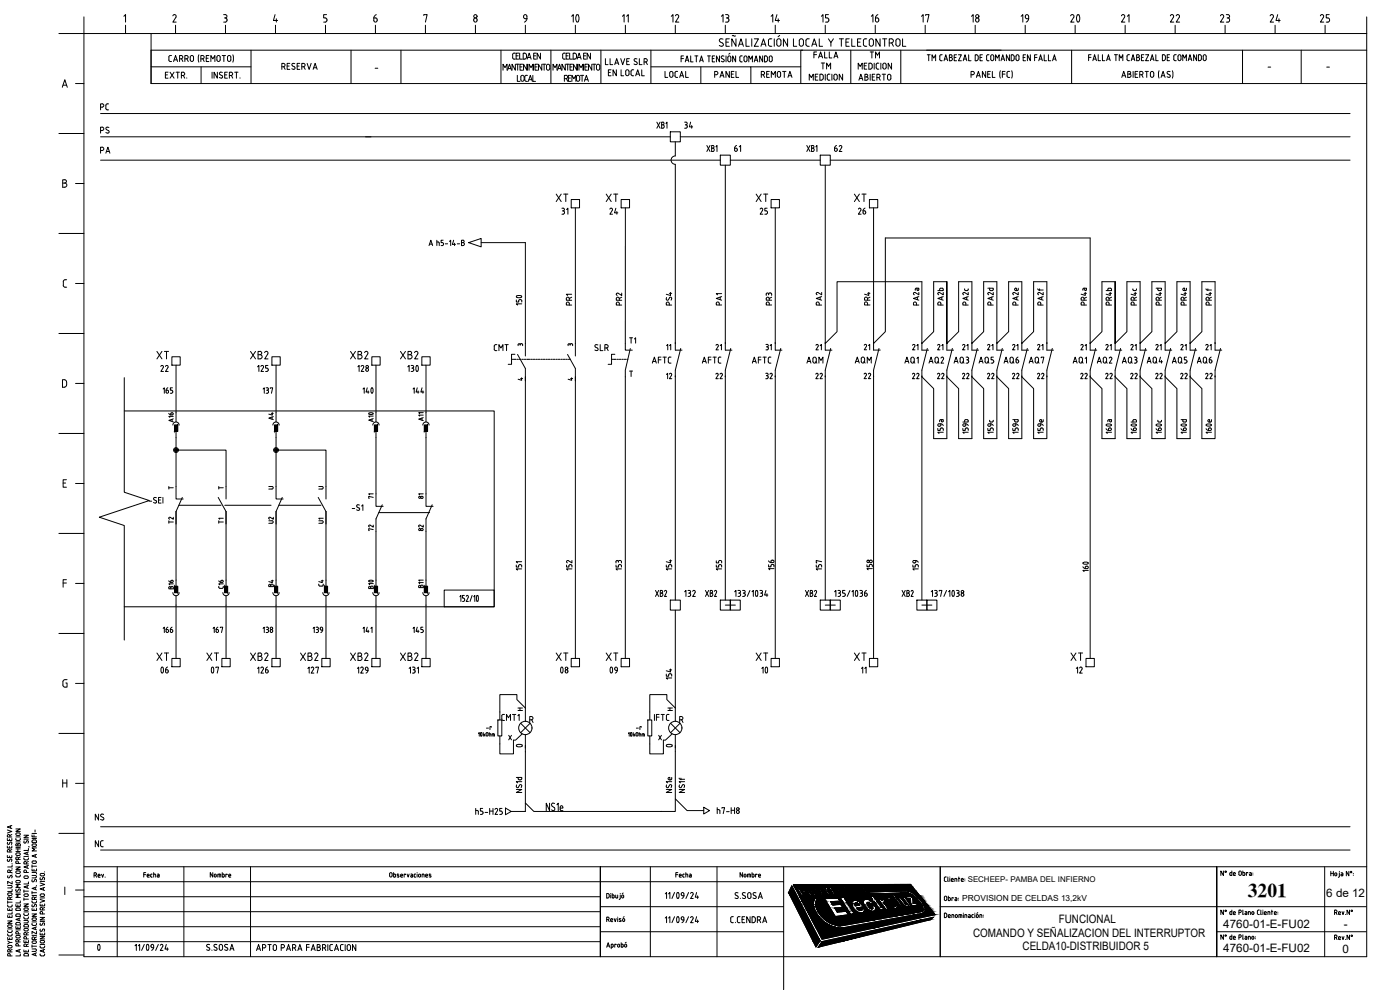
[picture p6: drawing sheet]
<svg xmlns="http://www.w3.org/2000/svg" width="420mm" height="297mm" viewBox="0 0 420 297" stroke-linecap="round" stroke-linejoin="round" font-family="sans-serif">
<defs><g id="words">
<g font-size="7.9">
<text x="168.6" y="8.8">10</text>
<text x="318.9" y="8.8">20</text>
</g>
<g font-size="7.1">
<text x="121.4" y="113.6">130</text>
<text x="25.8" y="287.2">0</text>
</g>
<g font-size="6.6">
<text x="29.3" y="42">PS</text>
<text x="107.9" y="119.9">140</text>
<text x="44.8" y="203.9">06</text>
<text x="60" y="203.9">07</text>
<text x="164.7" y="203.9">08</text>
<text x="179.6" y="203.9">09</text>
<text x="226.1" y="203.9">10</text>
<text x="33.2" y="248.4" transform="rotate(-90 33.2 248.4)">NS</text>
</g>
<g font-size="6.2">
<text x="158.4" y="92.8" transform="rotate(-90 158.4 92.8)">150</text>
<text x="113.9" y="127.7" transform="rotate(-90 113.9 127.7)">A10</text>
<text x="328.4" y="172.9" transform="rotate(-90 328.4 172.9)">160</text>
<text x="113.9" y="177.8" transform="rotate(-90 113.9 177.8)">B10</text>
</g>
<text font-size="5.9" x="374.5" y="269.1">3201</text>
<g font-size="5.7">
<text x="46.2" y="109">XT</text>
<text x="74.4" y="109">XB2</text>
<text x="104.4" y="109">XB2</text>
<text x="119.2" y="109">XB2</text>
</g>
<g font-size="5.3">
<text x="111.1" y="7.8">6</text>
<text x="154.9" y="7.8">9</text>
<text x="200.7" y="7.8">12</text>
<text x="215.5" y="7.8">13</text>
<text x="230.4" y="7.8">14</text>
<text x="245.5" y="7.8">15</text>
<text x="260.7" y="7.8">16</text>
<text x="275.5" y="7.8">17</text>
<text x="290.7" y="7.8">18</text>
<text x="305.5" y="7.8">19</text>
<text x="335.5" y="7.8">21</text>
<text x="350.3" y="7.8">22</text>
<text x="365.5" y="7.8">23</text>
<text x="380.3" y="7.8">24</text>
<text x="395.5" y="7.8">25</text>
<text x="204.6" y="39.9">34</text>
<text x="166.2" y="61.7">XT</text>
<text x="181" y="61.7">XT</text>
<text x="226.1" y="61.7">XT</text>
<text x="255.4" y="61.7">XT</text>
<text x="256.8" y="65.6">26</text>
<text x="46.2" y="199.3">XT</text>
<text x="61" y="199.3">XT</text>
<text x="74.4" y="199.3">XB2</text>
<text x="89.3" y="199.3">XB2</text>
<text x="104.4" y="199.3">XB2</text>
<text x="119.2" y="199.3">XB2</text>
<text x="166.2" y="199.3">XT</text>
<text x="181" y="199.3">XT</text>
<text x="226.1" y="199.3">XT</text>
<text x="255.4" y="199.3">XT</text>
<text x="320.7" y="199.3">XT</text>
</g>
<g font-size="4.9">
<text x="189.8" y="7.8" transform="rotate(-90 189.8 7.8)">11</text>
<text x="198.6" y="24.3">LOCAL</text>
<text x="213.4" y="24.3">PANEL</text>
<text x="227.5" y="24.3">REMOTA</text>
<text x="29.3" y="34.2">PC</text>
<text x="29.3" y="47.3">PA</text>
<text x="219.4" y="46.6">61</text>
<text x="249.4" y="46.6">62</text>
<text x="167.6" y="65.6">31</text>
<text x="182" y="65.6">24</text>
<text x="227.2" y="65.6">25</text>
<text x="172.9" y="92.8" transform="rotate(-90 172.9 92.8)">PR1</text>
<text x="232.8" y="92.8" transform="rotate(-90 232.8 92.8)">PR3</text>
<text x="262.5" y="92.8" transform="rotate(-90 262.5 92.8)">PR4</text>
<text x="284.3" y="92.8" transform="rotate(-90 284.3 92.8)">PA2b</text>
<text x="306.9" y="92.8" transform="rotate(-90 306.9 92.8)">PA2e</text>
<text x="314.3" y="92.8" transform="rotate(-90 314.3 92.8)">PA2f</text>
<text x="327.4" y="92.8" transform="rotate(-90 327.4 92.8)">PR4a</text>
<text x="334.8" y="92.8" transform="rotate(-90 334.8 92.8)">PR4b</text>
<text x="350" y="92.8" transform="rotate(-90 350 92.8)">PR4d</text>
<text x="357.4" y="92.8" transform="rotate(-90 357.4 92.8)">PR4e</text>
<text x="364.8" y="92.8" transform="rotate(-90 364.8 92.8)">PR4f</text>
<text x="147.5" y="106.5">CMT</text>
<text x="229" y="106.2">31</text>
<text x="284.3" y="106.2" transform="rotate(-90 284.3 106.2)">21</text>
<text x="291.7" y="106.2" transform="rotate(-90 291.7 106.2)">21</text>
<text x="314.3" y="106.2" transform="rotate(-90 314.3 106.2)">21</text>
<text x="327.4" y="106.2" transform="rotate(-90 327.4 106.2)">21</text>
<text x="334.8" y="106.2" transform="rotate(-90 334.8 106.2)">21</text>
<text x="342.2" y="106.2" transform="rotate(-90 342.2 106.2)">21</text>
<text x="353.5" y="106.2">21</text>
<text x="364.8" y="106.2" transform="rotate(-90 364.8 106.2)">21</text>
<text x="47.3" y="112.5">22</text>
<text x="76.6" y="112.5">125</text>
<text x="106.5" y="112.5">128</text>
<text x="194.7" y="110.1">AFTC</text>
<text x="209.9" y="110.1">AFTC</text>
<text x="225.1" y="110.1">AFTC</text>
<text x="241.3" y="110.1">AQM</text>
<text x="255.8" y="110.1">AQM</text>
<text x="270.6" y="110.1">AQ1</text>
<text x="278" y="110.1">AQ2</text>
<text x="285.4" y="110.1">AQ3</text>
<text x="292.8" y="110.1">AQ5</text>
<text x="300.6" y="110.1">AQ6</text>
<text x="308" y="110.1">AQ7</text>
<text x="321" y="110.1">AQ1</text>
<text x="328.4" y="110.1">AQ2</text>
<text x="335.8" y="110.1">AQ3</text>
<text x="343.3" y="110.1">AQ4</text>
<text x="351" y="110.1">AQ5</text>
<text x="358.4" y="110.1">AQ6</text>
<text x="123.1" y="119.2">144</text>
<text x="202.8" y="115" transform="rotate(-90 202.8 115)">12</text>
<text x="213.8" y="115">22</text>
<text x="229" y="115">32</text>
<text x="243.8" y="115">22</text>
<text x="262.5" y="115" transform="rotate(-90 262.5 115)">22</text>
<text x="273" y="115">22</text>
<text x="280.5" y="115">22</text>
<text x="287.9" y="115">22</text>
<text x="295.3" y="115">22</text>
<text x="306.9" y="115" transform="rotate(-90 306.9 115)">22</text>
<text x="310.4" y="115">22</text>
<text x="327.4" y="115" transform="rotate(-90 327.4 115)">22</text>
<text x="330.9" y="115">22</text>
<text x="338.3" y="115">22</text>
<text x="350" y="115" transform="rotate(-90 350 115)">22</text>
<text x="353.5" y="115">22</text>
<text x="360.9" y="115">22</text>
<text x="233.5" y="172.2" transform="rotate(-90 233.5 172.2)">156</text>
<text x="195.8" y="180.3">XB2</text>
<text x="204.6" y="180.3">132</text>
<text x="211" y="180.3">XB2</text>
<text x="240.9" y="180.3">XB2</text>
<text x="269.9" y="180.3">XB2</text>
<text x="76.6" y="203.2">126</text>
<text x="91.4" y="203.2">127</text>
<text x="106.5" y="203.2">129</text>
<text x="326" y="203.2" transform="rotate(-90 326 203.2)">12</text>
<text x="202.8" y="205" transform="rotate(-90 202.8 205)">154</text>
<text x="149.6" y="217.3">CMT1</text>
<text x="27.9" y="255.4">NC</text>
</g>
<g font-size="4.4">
<text x="187.7" y="92.8" transform="rotate(-90 187.7 92.8)">PR2</text>
<text x="217.7" y="92.8" transform="rotate(-90 217.7 92.8)">PA1</text>
<text x="247.6" y="92.8" transform="rotate(-90 247.6 92.8)">PA2</text>
<text x="276.9" y="92.8" transform="rotate(-90 276.9 92.8)">PA2a</text>
<text x="291.7" y="92.8" transform="rotate(-90 291.7 92.8)">PA2c</text>
<text x="299.2" y="92.8" transform="rotate(-90 299.2 92.8)">PA2d</text>
<text x="342.2" y="92.8" transform="rotate(-90 342.2 92.8)">PR4c</text>
<text x="188" y="104.1">T1</text>
<text x="217.7" y="106.2" transform="rotate(-90 217.7 106.2)">21</text>
<text x="247.6" y="106.2" transform="rotate(-90 247.6 106.2)">21</text>
<text x="262.1" y="106.2" transform="rotate(-90 262.1 106.2)">21</text>
<text x="276.6" y="106.2" transform="rotate(-90 276.6 106.2)">21</text>
<text x="299.2" y="106.2" transform="rotate(-90 299.2 106.2)">21</text>
<text x="306.6" y="106.2" transform="rotate(-90 306.6 106.2)">21</text>
<text x="349.6" y="106.2" transform="rotate(-90 349.6 106.2)">21</text>
<text x="53.3" y="127.7" transform="rotate(-90 53.3 127.7)">A16</text>
<text x="83.3" y="127" transform="rotate(-90 83.3 127)">A4</text>
<text x="291.7" y="131.2" transform="rotate(-90 291.7 131.2)">159b</text>
<text x="53.3" y="158.4" transform="rotate(-90 53.3 158.4)">T2</text>
<text x="83.3" y="158.4" transform="rotate(-90 83.3 158.4)">U2</text>
<text x="113.2" y="160.5" transform="rotate(-90 113.2 160.5)">72</text>
<text x="128.4" y="160.5" transform="rotate(-90 128.4 160.5)">82</text>
<text x="217.7" y="172.2" transform="rotate(-90 217.7 172.2)">155</text>
<text x="247.6" y="172.2" transform="rotate(-90 247.6 172.2)">157</text>
<text x="53.3" y="177.8" transform="rotate(-90 53.3 177.8)">B16</text>
<text x="68.1" y="177.8" transform="rotate(-90 68.1 177.8)">C16</text>
<text x="83.3" y="177.1" transform="rotate(-90 83.3 177.1)">B4</text>
<text x="48" y="190.9">166</text>
<text x="63.1" y="190.9">167</text>
<text x="78" y="190.9">138</text>
<text x="107.9" y="190.9">141</text>
<text x="123.1" y="190.9">145</text>
<text x="261.1" y="203.2" transform="rotate(-90 261.1 203.2)">11</text>
</g>
<g font-size="4">
<text x="202.5" y="106.2" transform="rotate(-90 202.5 106.2)">11</text>
<text x="109.7" y="150.6">71</text>
<text x="124.9" y="150.6">81</text>
<text x="68.1" y="158.4" transform="rotate(-90 68.1 158.4)">T1</text>
<text x="98.1" y="158.4" transform="rotate(-90 98.1 158.4)">U1</text>
<text x="98.1" y="177.1" transform="rotate(-90 98.1 177.1)">C4</text>
</g>
<g font-size="3.5">
<text x="154.5" y="105.1">3</text>
<text x="169.7" y="105.1">3</text>
<text x="154.5" y="115.4">4</text>
<text x="169.7" y="115.4">4</text>
<text x="49.7" y="147.8">T</text>
<text x="64.9" y="147.8">T</text>
<text x="79.7" y="147.8">U</text>
<text x="94.9" y="147.8">U</text>
<text x="154.5" y="214.5">H</text>
<text x="199.7" y="214.5">H</text>
<text x="145" y="220.1">-r</text>
<text x="190.1" y="220.1">-r</text>
<text x="398" y="269.1">6 de 12</text>
<text x="292" y="281.1">COMANDO Y SEÑALIZACION DEL INTERRUPTOR</text>
<text x="317.7" y="277">FUNCIONAL</text>
<text x="367.1" y="278.6">4760-01-E-FU02</text>
<text x="403.3" y="278.6">-</text>
<text x="306.9" y="285.1">CELDA10-DISTRIBUIDOR 5</text>
<text x="367.1" y="285.6">4760-01-E-FU02</text>
<text x="402.9" y="285.9">0</text>
</g>
<g font-size="2.6">
<text x="111.8" y="21.9">-</text>
<text x="379.6" y="21.5">-</text>
<text x="397.2" y="21.5">-</text>
</g>
<text font-size="2.5" x="288.8" y="270.2">PROVISION DE CELDAS 13,2kV</text>
<text font-size="2.4" x="290.4" y="264.7">SECHEEP- PAMBA DEL INFIERNO</text>
</g></defs>
<!-- layer: 0 -->
<g fill="none" stroke="#000" stroke-width=".3">
<path d="M25.2 10.1h385v276.9h-385zM45.3 10.1v15h364.9M45.3 15.1h364.9M50.7 18l.4 .5M50.7 17.1v.9M51.1 16.6l-.4 .5M51.1 18.5h.4M51.1 16.7h.4M52.1 18.5l.6-1.8 .6 1.8M52.3 18h.8M53.9 17.7l.5-.1a.49 .49 0 0 0 .5-.4 .49 .49 0 0 0-.5-.5h-.5v1.8M54.5 17.7l.4 .8"/>
<path d="M55.5 17.7l.5-.1a.49 .49 0 0 0 .5-.4 .49 .49 0 0 0-.5-.5h-.5v1.8M56.1 17.7l.4 .8M57.1 17.1a.5 .5 0 0 1 .5-.5 .5 .5 0 0 1 .5 .5M57.1 17.2v.7a.5 .5 0 0 0 .5 .5 .5 .5 0 0 0 .5-.5v-.7M59.7 16.4l-.2 .9 .2 1.3M60.3 17.7l.5-.1a.49 .49 0 0 0 .5-.4 .49 .49 0 0 0-.5-.5h-.5v1.8M60.9 17.7l.4 .8M61.9 17.5h.6M62.7 16.7h-.8v1.8h.8M63.3 18.5v-1.8l.6 1 .6-1v1.8M65.1 17.2v.7a.5 .5 0 0 0 .5 .5 .5 .5 0 0 0 .5-.5v-.7M65.1 17.1a.5 .5 0 0 1 .5-.5 .5 .5 0 0 1 .5 .5"/>
<path d="M66.7 16.7h1M67.2 16.7v1.8M68.3 17.2v.7a.5 .5 0 0 0 .5 .5 .5 .5 0 0 0 .5-.5v-.7M68.3 17.1a.5 .5 0 0 1 .5-.5 .5 .5 0 0 1 .5 .5M69.9 16.4l.2 .9-.2 1.3M75.3 15.1v10M86.2 19.8h.6M87 19h-.8v1.8h.8M87.8 19.8l.5 .3a.49 .49 0 0 1 0 .7 .49 .49 0 0 1-.7-.2M88 19l.5 .1M88 19l-.4 .3 .2 .5M89.2 19.8h.6"/>
<path d="M90 19h-.8v1.8h.8M92.2 19l.6 1.8 .6-1.8M105.3 15.1v10M120.3 15.1v10M150.3 15.1v10M165.3 15.1v10M180.3 15.1v10M195.3 15.1v10M240.3 15.1v10M255.3 15.1v10M270.3 15.1v10M321.6 15.1v10"/>
<path d="M372.9 15.1v10M390.5 15.1v10M45.3 20.1h30M49.6 22.5h.6M50.4 21.7h-.8v1.8h.8M51 21.7l1.2 1.8M52.2 21.7l-1.2 1.8M52.8 21.7h1M53.3 21.7v1.8M54.4 22.7h.5a.5 .5 0 0 0 .5-.5 .5 .5 0 0 0-.5-.5h-.5v1.8M55 22.7l.4 .8M56 23.4v.1"/>
<path d="M60.3 20.1v5M63.6 21.7v1.8M65.2 21.7v1.8l-1-1.8v1.8M66.1 22.4l.5 .3a.49 .49 0 0 1 0 .8 .49 .49 0 0 1-.8-.3M66.2 21.6l.5 .1M66.2 21.7l-.3 .3 .2 .4M67.4 22.5h.7M68.2 21.7h-.8v1.8h.8M68.8 22.7h.5a.5 .5 0 0 0 .5-.5 .5 .5 0 0 0-.5-.5h-.5v1.8M69.4 22.7l.5 .8M70.4 21.7h1M71 21.7v1.8"/>
<path d="M72 23.4v.1M84.6 20h.5a.5 .5 0 0 0 .5-.5 .5 .5 0 0 0-.5-.5h-.5v1.8M85.2 20l.4 .8M90.6 20h.5a.5 .5 0 0 0 .5-.5 .5 .5 0 0 0-.5-.5h-.5v1.8M91.2 20l.4 .8M94 20.8l.6-1.8 .6 1.8M94.1 20.3h.9M195.3 20.1h30v5M197.1 36.6l1 1.9M198.1 36.6l-1 1.9M198.6 37.5h.4M199 37.5l.3 .4-.3 .5"/>
<path d="M199 37.4l.2-.2v-.4l-.6-.2v1.9h.4M199.9 37l.3-.4v1.9M201.2 39.5h3v3.1h-3zM210.3 20.1v5M225.3 20.1h15M202.7 42.6v4.2a1.26 1.26 0 0 0-1.3 1.2 1.26 1.26 0 0 0 1.3 1.3v53.7M212.1 43.7l1 1.8M213.1 43.7l-1 1.8M214 44.4l.2-.2v-.4l-.6-.1v1.8h.4l.3-.3v-.5l-.7-.2M214.9 44.1l.3-.4v1.8M216.2 46.6h3v3h-3zM217.7 49.6v53.4"/>
<path d="M242.1 43.7l1 1.8M243.1 43.7l-1 1.8M244 44.4l.2-.2v-.4l-.6-.1v1.8h.4l.3-.3v-.5l-.7-.2M244.9 44.1l.3-.4v1.8M246.2 46.6h3v3h-3zM247.7 49.6v53.4l3.5-3.5v-15h25.5v18.5l3.5-3.5v-15M140.7 72.8l3.7-1.2v2.5zM144.4 72.8h13.3v30.3M172.7 62.4v40.7M187.7 62.4v40.7M232.7 62.4v40.7M262.2 62.4v40.6l3.5-3.5v-28.1"/>
<path d="M265.7 71.4h61.5v31.6l3.5-3.5v-15M287.7 84.5v15l-3.5 3.5v-18.5v18.5M291.7 84.5v18.5l3.5-3.5v-15M299.2 84.5v18.5l3.5-3.5v-15M306.7 84.5v18.5l3.5-3.5v-15M314.2 84.5v18.5M338.2 84.5v15l-3.5 3.5v-18.5v18.5M342.2 84.5v18.5l3.5-3.5v-15M349.7 84.5v18.5l3.5-3.5v-15M357.2 84.5v18.5l3.5-3.5v-15M364.7 84.5v18.5M52.8 109.6v14.2"/>
<path d="M82.8 109.6v14.2M112.8 109.6v14.2M127.8 109.6v14.2M154.5 106.3h-1v3h-1M157.7 113.1v99.3l-2.6-2.5v-1.5h-5.1v5.2M158.4 107.8h.6M159.3 107.8h.5M160 107.8h.5M160.8 107.8h.5M161.5 107.8h.5M162.3 107.8h.5M163 107.8h.5"/>
<path d="M163.8 107.8h.5M164.5 107.8h.5M165.3 107.8h.5M166 107.8h.5M166.8 107.8h.5M167.5 107.8h.5M168.3 107.8h.5M169 107.8h.5M169.8 107.8h.5M170.5 107.8h.7M172.7 113.1v84.5M179.4 103.5a.47 .47 0 0 0-.7 0 .47 .47 0 0 0 0 .6l.6 .3a.5 .5 0 0 1 0 .8 .5 .5 0 0 1-.8-.2"/>
<path d="M180.1 103.4v1.8h.8M181.5 104.4h.5a.5 .5 0 0 0 .5-.5 .5 .5 0 0 0-.5-.5h-.5v1.8M182.1 104.4l.4 .8M183.5 107.8h1M184.5 106.3h-1v3h-1M188.9 111.3h.9M189.2 104.6l-1.5 6.5v86.5M189.4 111.3v1.7M202.7 105.1h2M202.7 113.1v67M217.7 105.1h2M217.7 113.1v67"/>
<path d="M232.7 105.1h2M232.7 113.1v84.5M247.7 113.1v67M262.2 113v84.6M314.2 113.1v18.5h-4v-15l-3.5-3.5v18.5h-4v-15l-3.5-3.5v18.5h-4v-15l-3.5-3.5v18.5M314.2 105.1h2M364.7 113.1v18.5h-4v-15l-3.5-3.5v18.5h-4v-15l-3.5-3.5v18.5h-4v-15l-3.5-3.5v18.5h-4v-15l-3.5-3.5v18.5h-4v-15l-3.5-3.5v84.5M52.8 135.1h15v10.9M52.8 131.3v14.7M82.8 135.1h15v10.9M82.8 131.3v14.7M112.8 131.3v16.9"/>
<path d="M127.8 131.3v16.9M287.7 131.6v-15l-3.5-3.5v18.5h-4v-15l-3.5-3.5v67M52.8 153.5v20.6M67.8 153.5v20.6M82.8 153.5v20.6M97.8 153.5v20.6M112.8 159.4v14.7M127.8 159.4v14.7M52.8 181.6v16M67.8 181.6v16M82.8 181.6v16M97.8 181.6v16"/>
<path d="M112.8 181.6v16M127.8 181.6v16M201.2 180.1h3v3h-3zM202.7 183.1v33.3M216.2 180.1h3v3h-3zM217.7 181.6h3M219.2 180.1h3v3h-3zM246.2 180.1h3v3h-3zM247.7 181.6h3M249.2 180.1h3v3h-3zM275.2 180.1h3v3h-3zM276.7 181.6h3"/>
<path d="M278.2 180.1h3v3h-3zM149.4 216h1.2v4.8h-1.2zM156.3 217l2.8 2.8M159.1 217l-2.8 2.8M194.4 216h1.2v4.8h-1.2zM201.3 217l2.8 2.8M202.7 212.4l-2.6-2.5v-1.5h-5.1v7.6M204.1 217l-2.8 2.8M156.7 220.2l-2 1.9h-.6v4.1h-4.1v-5.4M157.7 220.4v23.1h-4.3M201.7 220.2l-2 1.9h-.6v4.1h-4.1v-5.4M202.7 220.4v23.1h-42.5l-2.5-2.6"/>
<path d="M202.7 239.7l3.5 3.5h5M142.8 243.2h.6l.2 .3M142.8 242.6v1.8M143.6 243.5v.9M144.9 242.6h-.7v.8h.6l.2 .4-.2 .5-.6 .1M145.6 243.8h.8M147 242.6v1.8M147 243.4h1M148 242.6v1.8M148.5 242.9l.4-.3 .4 .2v.4l-.7 1.2h.8M150.7 242.6h-.7v.8h.6l.1 .4M150.7 243.9l-.1 .4-.6 .1"/>
<path d="M150.8 243.8v.2M151.7 242.5l1.7 1-1.7 1zM211.2 242.2l1.7 1-1.7 1zM215.2 242.9l.7 .1 .1 .3M215.2 242.3v1.8M216 243.3v.8M216.6 242.5v-.2h.8l-.4 1.8M218 243.5h.8M219.4 242.3v1.8M219.4 243.1h1.1M220.5 242.3v1.8M25.2 260.1h385"/>
<path d="M25.2 264.5h210M25.2 278.1h155M25.2 273.5h155M25.2 269.1h155M35.2 260.1v26.9M55.2 260.1v26.9M75.2 260.1v26.9M180.2 272h55M180.2 279.6h55M195.2 260.1v26.9M215.2 260.1v26.9M235.2 260.1v36.9"/>
<path d="M237.6 265.8l8.5 16.4-1.2 1.9-8.2-16.3zM238.1 265.5l35.2-.1 7.3 9-33.9 7.4zM239.3 266.4h1.4a.86 .86 0 0 1 .8 .5 .86 .86 0 0 1-.2 .9h-.7l.6 1.1h-.6zM240.1 266.7l.6 .1 .2 .6-.4 .1zM241.7 266.4l1.8 .1 .4 .4v.7l1.1 1.2h-.6l-.7-1h-.6l.6 1-.5 .1zM243.4 267.1l-.2 .3M243.4 267.1l-.3-.4h-.7l.5 .7h.3M244.7 266.2a1.97 1.97 0 0 1 2 2.4 1.9 1.9 0 0 1-2.1-2.1zM245.1 266.7a1.5 1.5 0 0 1 1.1 1.7l-.9-.9zM246.4 266.3l.6-.1 .9 .8-.1-.8h.5l.1 1.3 .7 1.1h-.6l-.5-.9zM247.5 269.6l3.9-.2 .7 1-2.8 .1 .6 1 2.4-.1 .6 .9-2.4 .2 .8 1.2 2.6-.3 .7 1.1-3.9 .5zM248.7 266.2l1.4-.1 .3 .5h-.8l.3 .5h.7l.3 .4h-.7l.4 .6h.8l.2 .4h-1.3z"/>
<path d="M251.9 277.8h.1M252.2 269.4l1.1-.1 3.2 4.9-1.2 .2zM252.5 266.6l.1 .2-.4 .1-.4-.4a1.55 1.55 0 0 0 1 1.5l-.1-.4a.47 .47 0 0 1 .6 .3 .47 .47 0 0 1-.3 .6l-.5-.1-.8-.7a1.17 1.17 0 0 1-.3-1.6l1.1 .5M254.5 266.8v-.1a.81 .81 0 0 0-.6-.6 .81 .81 0 0 0-.8 .2l.5 1.3a1.19 1.19 0 0 0 1.5 .7v-.7M254.5 266.8h-.3l-.5-.3a1.55 1.55 0 0 0 1.1 1.5l-.1-.4 .3-.1M254.6 266.1h.5l1.4 2.1h-.5zM255 267.5l.1 .1M256 270.3a2.66 2.66 0 0 1 3.2 1.8l-2 .3 .1 .2a.9 .9 0 0 0 1.3 .4v-.3l.8-.1a1.21 1.21 0 0 1-.6 1.4 1.21 1.21 0 0 1-1.5-.4 2.4 2.4 0 0 1-1.3-3.3zM256.2 266.1a1.65 1.65 0 0 1 1.7 2.2 1.79 1.79 0 0 1-1.7-2.2zM256.5 266.4a1.39 1.39 0 0 1 1 1.5l-.7-.6zM256.7 271h.7l.5 .6-1.2 .2zM257.7 266.1h.4l1.2 1.1-.7-1.1h.4l1.3 1.9-.3 .1-1.3-1.1 .8 1.1-.4 .1z"/>
<path d="M259.4 269.9a2.29 2.29 0 0 1 2.8 1.1l-1 .2a.48 .48 0 0 0-.5-.4 .48 .48 0 0 0-.5 .2l.7 1.2a.55 .55 0 0 0 .4 .4 .55 .55 0 0 0 .6-.2l-.2-.6 .9-.1a1.11 1.11 0 0 1-.1 1.6 1.11 1.11 0 0 1-1.6-.2 2.79 2.79 0 0 1-1.7-3zM263.7 272.5l.6 .5h.7M263.8 272.6l-1.5-2.1h-.4l-.4-.6h.4l-.7-.9 .9-.1 .6 .9h.5l.4 .6h-.4l1.2 1.7 .6 .2 .5 .7-.6 .1M265.8 270.5l-.4 .1-.1 .4 1.3 1.8-.8 .1-2.2-3.2h.8l.3 .3 .4-.5 .7 1M266.4 269.5a2.61 2.61 0 0 1 3 2.1 .84 .84 0 0 1-.5 1 .84 .84 0 0 1-1-.3 2.48 2.48 0 0 1-1.5-2.8zM267.6 268.4l.7-.1 2.8 3.9-.6 .1zM267.7 271.5l.3 .3a.48 .48 0 0 0 .7 0 .48 .48 0 0 0-.1-.8l-.2-.4-.6-.4a.55 .55 0 0 0-.8-.2 .55 .55 0 0 0-.2 .8l.9 .7M269 272.7l.8-.1 .3 .4h-.7l1.1 .4 .5 .6-.2 .4-.7-.1-.4-.5 .3-.1 .3 .3 .1-.1-.9-.4-.5-.6zM269.5 269.2h.7l1.4 1.9 .6 .3 .1-.3-1.5-1.9 .7-.1 2 2.8-.6 .1-.3-.4v.3a.91 .91 0 0 1-1.4-.4zM269.5 272.5h.1M271 274.1l.5 .2h-.2zM271.7 272.5l.4 .3-.1 .3h-.3l-.4-.6h.4"/>
<path d="M271.8 269.1l1.7-.1 .5 .5 .1 1.6 .9-.1 .5 .6-1.6 .3-.6-.8-.1-1.5-.9 .1zM272.2 273.4h.2M272.5 273.1l.8 .9-.4 .1-.5-.6M272.6 273.2l-.2-.1v-.3a.92 .92 0 0 0-1.4-.4l1.2 1.8 .4-.1-.5-.7h.1M272.7 272.1h.4l1.1 1.4 .5-.1 .2 .3-.8 .1zM273.1 273.7l.5 .2-.2 .1zM274.8 273.4l.5 .2zM276.7 274.1a1.38 1.38 0 0 0 .6-2.4 8.3 8.3 0 0 0-5.1-4.4l-11.7 .4 .3 .6 11.4-.5a7.2 7.2 0 0 1 4.8 5.3l-.6 .4-24.5 4.3M276.7 274.1l-23.2 4.2a8.6 8.6 0 0 1-9.4-7l.1-.7 .6-1.3 .5 .2a4.5 4.5 0 0 0 1.5 5.7 8 8 0 0 0 5.1 2.6M282.2 272h127.9M282.2 260.1v26.9M365.1 279.6h45"/>
<path d="M397.6 260.1v26.9M25.2 282.5h155M180.2 287v-26.9v26.9M246.7 282.5l33.4-7.3-.8 .7-33.7 8.3zM365.2 287v-26.9v26.9"/>
<circle cx="52.8" cy="135" r=".73"/>
<circle cx="52.8" cy="135" r=".46"/>
<circle cx="52.8" cy="135" r=".22"/>
<circle cx="82.8" cy="135" r=".73"/>
<circle cx="82.8" cy="135" r=".46"/>
<circle cx="82.8" cy="135" r=".22"/>
<circle cx="157.7" cy="218.4" r="2"/>
<circle cx="202.7" cy="218.4" r="2"/>
<circle cx="221.4" cy="243.6" r=".46"/>
<circle cx="221.4" cy="242.7" r=".39"/>
</g>
<!-- layer: AUXILIAR -->
<path d="M30.2 34.1h375M30.2 41h81.1M30.2 48.1h186M109.7 41h91.5M204.2 41h201M219.2 48.1h27M249.2 48.1h156M37.3 113.3v34.4l7.5 2.5-15 5 7.5 2.5v34.4M37.3 123.3h111v58.8h-111M133.3 177h15v5.1h-15zM30.2 255h375M30.2 248.1h375" fill="none" stroke="#000" stroke-width=".3"/>
<!-- layer: SYMS -->
<g fill="none" stroke="#000" stroke-width=".3">
<path d="M171.4 59.9h2.5v2.5h-2.5zM186.4 59.9h2.5v2.5h-2.5zM231.4 59.9h2.5v2.5h-2.5zM51.6 107h2.5v2.6h-2.5zM81.6 107h2.5v2.6h-2.5zM111.6 107h2.5v2.6h-2.5zM155.3 106.3l2.4 4.3v3.7M157.7 103.1v3.7M170.3 106.3l2.4 4.3v3.7M172.7 103.1v3.7M52.4 127.6h.9v1.8h-.9zM52.8 129.4v1.9"/>
<path d="M82.4 127.6h.9v1.8h-.9zM82.8 129.4v1.9M112.8 129.4v1.9M126.9 127.5a.94 .94 0 0 1 .9-.9 .94 .94 0 0 1 1 .9M127.4 127.6h.9v1.8h-.9zM127.8 123.8v2.8M127.8 129.4v1.9M52.8 146v3.7h2.2M54.7 149.3l-1.9 4.2M65.5 149.3l2.3 4.2M67.8 146v3.7M82.8 146v3.7h2.2"/>
<path d="M84.7 149.3l-1.9 4.2M95.5 149.3l2.3 4.2M97.8 146v3.7M112.8 148.2v3.7h2.2M114.7 151.5l-1.9 4.2M127.8 148.2v3.7h2.2M129.7 151.5l-1.9 4.2M52.8 178.7v2.9M67.8 178.7v2.9M81.9 177.8a.94 .94 0 0 0 .9 .9 .94 .94 0 0 0 1-.9M82.8 178.7v2.9M96.9 177.8a.94 .94 0 0 0 .9 .9 .94 .94 0 0 0 1-.9"/>
<path d="M97.8 178.7v2.9M112.8 178.7v2.9M126.9 177.8a.94 .94 0 0 0 .9 .9 .94 .94 0 0 0 1-.9M127.4 175.9h.9v1.9h-.9zM127.8 174.1v1.8M127.8 178.7v2.9M81.6 197.6h2.5v2.5h-2.5zM96.6 197.6h2.5v2.5h-2.5zM111.6 197.6h2.5v2.5h-2.5zM126.6 197.6h2.5v2.5h-2.5zM260.9 197.6h2.5v2.5h-2.5zM325.9 197.6h2.5v2.5h-2.5z"/>
</g>
<g fill="#000" stroke="#000" stroke-width=".3">
<path d="M53.3 127.6v1.8h-.9zM52.4 127.6v1.8l.9-1.8z"/>
<path d="M83.3 127.6v1.8h-.9zM82.4 127.6v1.8l.9-1.8z"/>
<path d="M128.3 127.6v1.8h-.9zM127.4 127.6v1.8l.9-1.8z"/>
<path d="M127.4 175.9l.9 1.9v-1.9zM127.4 175.9l.9 1.9h-.9z"/>
</g>
<!-- layer: TERMS -->
<g fill="none" stroke="#000" stroke-width=".3">
<path d="M126.6 125.4v.7M127 125.3l-1.3 .5 1.3 .4M127 124.6h-1.3l.3 .2M127 123.8h-1.3l.3 .3M125.7 175.8l.4-.2 .2 .3 .1-.3h.4l.2 .7h-1.3zM126.3 175.9v.4M127 174.8h-1.3l.3 .3M127 174.1h-1.3l.3 .3M122.8 200.6l.4-.4v1.8M123.8 202h.4M124.2 200.9l.4 .4M124.6 201.5l-.4 .4"/>
<path d="M124.6 201.3v.3M125.2 200.6l.4-.4v1.8"/>
</g>
<!-- layer: TAGS -->
<path d="M44.8 150.4h.7M46.9 149.3a.45 .45 0 0 0-.6 0 .45 .45 0 0 0 0 .7l.5 .2a.47 .47 0 0 1 0 .8 .47 .47 0 0 1-.7-.2M47.6 150h.6M48.3 149.3h-.7v1.6h.7M48.9 149.3v1.6M105.7 152.6h.8M107.9 151.5a.45 .45 0 0 0-.7 0 .45 .45 0 0 0 0 .7l.6 .2a.47 .47 0 0 1-.1 .8 .47 .47 0 0 1-.7-.2M108.5 151.8l.4-.3v1.6" fill="none" stroke="#000" stroke-width=".3"/>
<!-- layer: LINK -->
<path d="M53.7 151.6h12.6M67.5 151.6h13.8M83.7 151.6h12.6M113.7 153.8h15.2" fill="none" stroke="#000" stroke-width=".3"/>
<!-- layer: CDO_110VCC -->
<path d="M138 179.1l.3-.4v1.8M139.4 178.7h-.6v.8h.3a.52 .52 0 0 1 .3 .6 .52 .52 0 0 1-.6 .4M139.9 178.9l.3-.3 .3 .3-.6 1.6h.7M141.7 178.7l-.6 1.8M142.2 179.1l.3-.4v1.8M143.1 178.8h.3M143.1 178.8l-.1 .8 .1 .8M143.4 178.8l.2 1.2-.2 .4-.3-.1" fill="none" stroke="#000" stroke-width=".3"/>
<!-- layer: CABLES -->
<g fill="none" stroke="#000" stroke-width=".3">
<path d="M128.8 73.7l.5-1.6 .5 1.6M128.9 73.2h.8M131.1 72.6l.7 .2v.9M131.1 72.1v1.6M133 72.1h-.6v.7h.5l.2 .5-.2 .3-.5 .1M133.6 73.2h.7M134.9 72.4l.4-.3v1.6M136.1 72.1l-.3 1.2h.9M136.4 73v.7M137.2 73.2h.7M138.5 72.8h.4M138.9 72.1l.4 .3-.4 .4"/>
<path d="M138.9 72.1h-.4v1.6h.4a.46 .46 0 0 0 .5-.5 .46 .46 0 0 0-.5-.4M200.1 89.3a.43 .43 0 0 0-.1 .6 .43 .43 0 0 0 .6 0l.3-.5a.4 .4 0 0 1 .6-.1 .4 .4 0 0 1 0 .6l-.1 .2M200.9 91.5v-.4a.44 .44 0 0 0-.5-.5 .44 .44 0 0 0-.4 .5v.4h1.6M200.9 88h.7M201.2 87.7v1l-1.2-.4M49 116.7l.3-.3v1.6M49.8 117.1h.4a.4 .4 0 0 1 .3 .6 .4 .4 0 0 1-.7-.1zM50.4 116.3l-.6 .8M51.8 116.4h-.7v.7h.6l.1 .3-.1 .5-.6 .1M79 116.7l.3-.3v1.6M79.9 116.4l.6 .1v.4l-.3 .2M80 117.1h.2"/>
<path d="M80.2 117.1l.3 .1v.6l-.6 .2M81.1 116.6v-.2h.7l-.3 1.6M282.3 127.2l.5 .1 .3 .4M282.3 127.2l-.8 .1v.4l.5 .2M282.4 127.2l-.1 .5-.3 .2M282.5 128.4l-.3 .2v.5h-.7v-.6M282.5 125.9l.1 .6h.4l.1-.6h-.8l-.3 .2v.4M282.5 128.4h.2M282.7 128.4l.3 .2 .1 .5M283.1 129.7h-1.6l.3 .4M296.5 127.3l.9-.1v.3a.45 .45 0 0 1-.6 .4 .45 .45 0 0 1-.3-.6zM297 126.3l.3 .3"/>
<path d="M297 126.1v.2M297.3 127.2l.5 .1 .3 .4M297.3 126.6h.5M297.5 128.4l-.3 .2v.5h-.7v-.6M297.5 128.4h.2M297.7 128.4l.3 .2 .1 .5M298.1 129.7h-1.6l.3 .4M298.1 126.1l-.3 .5M304 128.5v.6h.7v-.3M304 125.9h1.6l-.1 .6-.2 .1M304.5 125.9v.6l.3 .1M304.8 127.2l.5 .1 .3 .4"/>
<path d="M304.8 127.2l-.8 .1v.4l.5 .2M304.8 126.6h.5M304.9 127.2l-.1 .5-.3 .2M305 128.4l-.3 .4M305 128.4h.2M305.2 128.4l.3 .2 .1 .5M305.6 129.7h-1.6l.3 .4M311.5 127.3l.9-.1v.3a.44 .44 0 0 1-.6 .4 .44 .44 0 0 1-.3-.6zM312.3 127.2l.5 .1 .3 .4M312.5 128.4l-.3 .2v.5h-.7v-.6M312.5 126.6v-.7h-.3l-.2 .5 .8 .2M312.5 128.4h.2"/>
<path d="M312.7 128.4l.3 .2 .1 .5M313.1 126.3l-.3 .3M313.1 129.7h-1.6l.3 .4M313.1 125.9v.5M331.9 128.6l.8 .5M332 127.4l.8-.2 .8 .3-.8 .4-.8-.2M332 127.3v.4M333 128.4l-.3 .2v.5M333 125.9l.1 .6h.4l.1-.6h-.8l-.3 .2v.4M333 128.4h.2M333.2 128.4l.3 .2v.4l-.8 .1M333.6 129.7h-1.6l.3 .4"/>
<path d="M339.4 126.6h1.7l-.1-.5-.8-.2-.2 .7M339.5 128.6l.7 .5M339.5 127.3v.4M339.5 127.4l.8-.2 .8 .3-.8 .4-.8-.2M340.5 128.4l-.3 .2v.5M340.5 128.4h.2M340.7 128.4l.3 .2v.4l-.8 .1M341.1 129.7h-1.7l.4 .4M346.9 128.6l.8 .5M347 127.4a.99 .99 0 0 1 1.5 .2 .99 .99 0 0 1-1.5-.2zM347.5 126.1v.4l.3 .1h.6l.2-.5M348 128.4l-.3 .2v.5"/>
<path d="M348 128.4h.2M348.2 128.4l.3 .2v.4l-.8 .1M348.6 129.7h-1.6l.3 .4M354.4 128.6l.8 .5M354.5 125.9h1.6l-.2 .7h-.6M355 125.9v.6l.3 .1M355.5 128.4l-.3 .2v.5M355.5 128.4h.2M355.7 128.4l.3 .2v.4l-.8 .1M356 127.4l-.7-.2-.9 .3 .9 .4 .7-.2M356 127.3v.4M356.1 129.7h-1.6l.3 .4"/>
<path d="M362 128.6l.7 .5M363 128.4l-.3 .2v.5M363 128.4h.2M363.2 128.4l.3 .2v.4l-.8 .1M363.5 127.3v.4M363.5 127.4l-.7-.2-.8 .3 .8 .4 .7-.2M363.6 129.7h-1.6l.3 .4M363.6 125.9l-.1 .6-.2 .1h-.6l-.2-.5 .5-.2v.7M154.9 169.5v.6h.8v-.3M155.6 169.8l.2-.3h.6l.2 .6M156.6 170.7h-1.7l.4 .4M156.6 168.5h-1.7l.4 .4"/>
<path d="M170.6 168.2l-.5 .1 .2 .6M171.1 169.4l-.3 .2v.5h-.8v-.6M171.1 169.4l.5 .2v.5M171.6 170.7h-1.6l.4 .4M171.6 168.2v.7l-1-.7M184.9 169.5v.6h.7v-.3M185.6 169.8l.2-.3h.5l.2 .6M185.6 168.7l-.1-.4-.3-.1-.3 .1v.6M185.9 168.2l-.3 .3M185.9 168.2h.2M186.1 168.2l.3 .1 .1 .6M186.5 170.7h-1.6l.3 .4"/>
<path d="M200 169.5v.6h.7v-.3M200.9 168.3h.7M201 169.4l-.3 .4M201 169.4l.5 .2 .1 .5M201.2 168v.9l-1.2-.4M201.6 170.7h-1.6l.3 .4M260.2 169.4v.7h.7l.2-.7h.5l.2 .7M261.8 170.6h-1.6l.3 .4M274 169.5v.6h.7l.1-.6h.6l.2 .6M274.3 168.2a.43 .43 0 0 0-.3 .5 .43 .43 0 0 0 .5 .3 .43 .43 0 0 0 .4-.5v-.3M274.3 168.2h.5M274.8 168.2l.5 .1 .3 .4"/>
<path d="M275.6 170.7h-1.6l.3 .4M94 188.5l.3-.3v1.6M94.8 188.2h.6l.2 .3-.2 .3-.4 .1M95.2 188.9l.3 .2v.5l-.7 .2M96.8 189.1h-.3a.42 .42 0 0 1-.5-.4 .42 .42 0 0 1 .3-.5 .42 .42 0 0 1 .5 .3v.8l-.5 .5M155 236.9h1.6l-1.6 .9h1.6M155 233.3h1.6l-.1 .5-.2 .2M155.1 235.5a.43 .43 0 0 0-.1 .6 .43 .43 0 0 0 .6 0l.3-.5M155.5 233.3l.1 .5 .2 .2M155.8 234h.5M155.9 235.6a.45 .45 0 0 1 .7 0 .45 .45 0 0 1-.2 .7M156.6 234.5h-1.6l.3 .4"/>
<path d="M200 236.9h1.6l-1.6 .9h1.6M200.1 235.5a.43 .43 0 0 0-.1 .6 .43 .43 0 0 0 .6 0l.3-.5M200.9 235.6a.45 .45 0 0 1 .7 0 .45 .45 0 0 1-.2 .7M201 234v-.7h-.3l-.2 .5 .8 .2M201.6 234.5h-1.6l.3 .4M201.6 233.3l-.1 .5-.2 .2M203.8 233.4l.4 .4M203.8 236.9h1.7l-1.7 .9h1.7M203.9 235.5l-.1 .5M204.2 233.8h1.3M204.4 233.5v.5M204.7 235.6a.45 .45 0 0 1 .8 0 .45 .45 0 0 1-.2 .7"/>
<path d="M204.8 235.6l-.5 .7-.5-.3M205.5 234.5h-1.7l.4 .4"/>
<circle cx="260.5" cy="168.4" r=".37"/>
<circle cx="261.3" cy="168.5" r=".43"/>
</g>
<!-- layer: COTAS -->
<g fill="none" stroke="#000" stroke-width=".3">
<path d="M217 11.8a.59 .59 0 0 0-.9-.1 .59 .59 0 0 0 .1 .9l.7 .3a.56 .56 0 0 1 0 .9 .56 .56 0 0 1-.8 0l-.2-.2M217.9 12.6h.7M218.9 11.6h-1v2.3h1M220.7 10.7l-.9 .1M220.9 11.6v2.3l-1.3-2.3v2.3M221.6 13.9l.8-2.3 .7 2.3M221.8 13.3h1.1M223.9 11.6v2.3h1M225.6 11.6v2.3M226.4 11.6h1.2l-1.2 2.3h1.2M228.4 13.9l.7-2.3 .8 2.3M228.6 13.3h1.1"/>
<path d="M230.6 13.3l.3 .5 .7 .1M230.6 12.2v1.1M231.6 11.6l-.7 .1-.3 .5M232.4 11.6v2.3M233.3 11.8l.4-.2 .5 .2 .2 1.4a.61 .61 0 0 1-.7 .7 .61 .61 0 0 1-.6-.6zM234 10.6l-.5 .4M236.4 11.6v2.3l-1.3-2.3v2.3M238.1 11.6v2.3h1M240 11.8l.5-.2 .4 .2 .2 1.4a.61 .61 0 0 1-.6 .7 .61 .61 0 0 1-.6-.6zM241.9 12.2v1.1M241.9 13.3l.2 .5 .8 .1M242.9 11.6l-.8 .1-.2 .5"/>
<path d="M243.6 13.9l.8-2.3 .7 2.3M243.8 13.3h1.1M245.9 11.6v2.3h1M248.6 11.6l.8 1.2 .7-1.2M249.4 12.8v1.1M251.9 11.6h1.2M252.5 11.6v2.3M253.9 12.6h.7M254.9 11.6h-1v2.3h1M255.6 11.6v2.3h1M257.4 12.6h.7M258.4 11.6h-1v2.3h1"/>
<path d="M259.1 12.2v1.1M259.1 13.3l.3 .5 .7 .1M260.1 11.6l-.7 .1-.3 .5M262.1 12.3a.62 .62 0 0 0-.6-.7 .62 .62 0 0 0-.6 .7v1a.61 .61 0 0 0 .6 .6 .61 .61 0 0 0 .6-.7M262.1 12.3v1M264.1 11.6v2.3l-1.2-2.3v2.3M264.9 11.6h1.2M265.5 11.6v2.3M266.9 12.9h.6a.61 .61 0 0 0 .6-.6 .61 .61 0 0 0-.6-.7h-.6v2.3M267.6 12.9l.5 1M268.9 12.3a.62 .62 0 0 1 .6-.7 .62 .62 0 0 1 .6 .7v1a.64 .64 0 0 1-.6 .6 .64 .64 0 0 1-.6-.7M268.9 12.3v1"/>
<path d="M270.9 11.6v2.3h1"/>
</g>
<!-- layer: TEXTO -->
<g fill="none" stroke="#000" stroke-width=".3">
<path d="M153.8 17.3l.5 .4M153.9 16.4v.9M154.3 15.9l-.5 .5M154.3 17.7h.4M154.3 15.9h.4M154.7 19.3v1.8l-1-1.8v1.8M154.9 19.3h1M154.9 16.7h.6M155.4 19.3v1.8M155.7 15.9h-.8v1.8h.8M156 15.9v1.8h.8M156.9 19.3h-.8v1.8h.8"/>
<path d="M157.4 17.7l.5-.2a1.21 1.21 0 0 0-.2-1.5l-.7-.1v1.8h.5M158.1 19.3v1.8l-1-1.8v1.8M158.2 17.7l.6-1.8 .6 1.8M158.3 19.3v1.8M158.4 17.2h.8M160.1 19.3v1.8M160.2 16.7h.6M161 15.9h-.8v1.8h.8M161.4 19.3h-.8v1.8h.8M162.2 15.9v1.8l-1-1.8v1.8M162.6 19.3v1.8l-1-1.8v1.8M162.8 19.3h1"/>
<path d="M163.3 19.3v1.8M164 19.8a.5 .5 0 0 1 .5-.5 .5 .5 0 0 1 .5 .5M164 19.8v.8a.5 .5 0 0 0 .5 .5 .5 .5 0 0 0 .5-.5v-.8M168.8 17.3l.3 .4h.6M168.9 16.4v.9M169.3 15.9l-.5 .5M169.3 15.9h.4M169.7 19.3v1.8l-1-1.8v1.8M169.9 19.3h1M169.9 16.7h.6M170.4 19.3v1.8M170.7 15.9h-.8v1.8h.8"/>
<path d="M171 15.9v1.8h.8M171.9 19.3h-.8v1.8h.8M172.5 17.7l.4-.2a1.21 1.21 0 0 0-.2-1.5l-.7-.1v1.8h.5M173.1 19.3v1.8l-1-1.8v1.8M173.2 17.7l.6-1.8 .6 1.8M173.3 19.3v1.8M173.4 17.2h.8M175.1 19.3v1.8M175.2 16.7h.6M176 15.9h-.8v1.8h.8M176.4 19.3h-.8v1.8h.8M177.2 15.9v1.8l-1-1.8v1.8"/>
<path d="M177.6 19.3v1.8l-1-1.8v1.8M177.8 19.3h1M178.3 19.3v1.8M179 19.8v.8a.5 .5 0 0 0 .5 .5 .5 .5 0 0 0 .5-.5v-.8M179 19.8a.5 .5 0 0 1 .5-.5 .5 .5 0 0 1 .5 .5M181.7 17.6v1.8h.8M183.1 17.6v1.8h.8M184.5 19.4l.6-1.8 .6 1.8M184.7 18.9h.8M186.3 17.6l.6 1.8 .6-1.8M188.1 18.4h.6M188.9 17.6h-.8v1.8h.8"/>
<path d="M190.3 19.2l.6 .2M190.5 18.4l.6 .2M191 18.6l.3 .5-.4 .3M191.2 17.7a.46 .46 0 0 0-.7 0 .46 .46 0 0 0 0 .6M191.9 17.6v1.8h.8M193.3 18.6h.5a.5 .5 0 0 0 .5-.5 .5 .5 0 0 0-.5-.5h-.5v1.8M193.9 18.6l.4 .8M204.4 17.6h.7M205.1 16.8h-.7v1.8M205.7 18.6l.5-1.8 .5 1.8M205.8 18.1h.8M207.3 16.8v1.8h.7"/>
<path d="M208.5 16.8h.9M209 16.8v1.8M210 18.6l.5-1.8 .6 1.8M210.1 18.1h.8M212.3 16.8h.9M212.8 16.8v1.8M213.8 17.6h.5M214.5 16.8h-.7v1.8h.7M215.9 16.8v1.8l-.9-1.8v1.8M216.7 17.5l.5 .3a.46 .46 0 0 1 0 .7 .46 .46 0 0 1-.8-.2M216.8 16.8l-.4 .3 .2 .4M216.8 16.7l.5 .2"/>
<path d="M217.9 16.8v1.8M218.6 16.8a.46 .46 0 0 1 .7 .5v.8a.45 .45 0 0 1-.4 .4 .45 .45 0 0 1-.5-.4v-.8zM219.1 16l-.4 .3M220.8 16.8v1.8l-.9-1.8v1.8M222 18.1l.2 .4 .6 .1M222.4 16.7l-.3 .3-.1 1.1M222.4 16.8h.4M223.5 16.8a.46 .46 0 0 1 .7 .5v.8a.46 .46 0 0 1-.5 .4 .46 .46 0 0 1-.4-.4zM224.7 18.6v-1.8l.6 1 .5-1v1.8M226.4 18.6l.5-1.8 .5 1.8M226.5 18.1h.8M228.9 16.8v1.8l-.9-1.8v1.8"/>
<path d="M229.8 18.5l.4-.2 .1-1-.2-.5h-.7v1.8h.4M231.1 16.8a.46 .46 0 0 1 .7 .5v.8a.45 .45 0 0 1-.5 .4 .45 .45 0 0 1-.4-.4l-.1-.8zM244.3 16.4h.8M245.1 15.6h-.8v1.8M245.7 17.4l.6-1.8 .6 1.8M245.9 16.9h.8M246.5 18.9h1M247 18.9v1.8M247.5 15.6v1.8h.8M248.9 15.6v1.8h.8M250.3 17.4l.6-1.8 .6 1.8M250.4 16.9h.9"/>
<path d="M259.4 19.7h.6M260.2 19h-.8v1.8h.8M261.2 15.6h.9M261.2 19h.3a1.21 1.21 0 0 1 .2 1.5l-.5 .2M261.2 19h-.4v1.8h.4M261.7 15.6v1.8M262.4 19v1.8M262.8 17.4v-1.8l.6 1 .5-1v1.8M263 19.4v1.1l.4 .2M263.4 18.9l-.4 .5M263.4 19h.4M264.4 19v1.8"/>
<path d="M264.9 19.4a.5 .5 0 0 1 .5-.5 .5 .5 0 0 1 .5 .5l.1 .8a.51 .51 0 0 1-.6 .5 .51 .51 0 0 1-.5-.5M265 19.4v.8M267.6 19v1.8l-1-1.8v1.8M278.3 16.4h.9M278.7 16.4v1.8M279.7 18.2v-1.8l.5 1 .6-1v1.8M282.4 16.4l-.3 .2-.1 1.2 .4 .4M282.4 16.4h.4M282.4 18.2h.4M283.3 18.2l.5-1.8 .6 1.8M283.5 17.7h.7M284.9 16.4l.8 .2v.4l-.3 .2a.5 .5 0 0 1 .4 .5 .5 .5 0 0 1-.4 .5h-.5z"/>
<path d="M284.9 17.2h.5M286.4 17.2h.5M287.1 16.4h-.7v1.8h.7M287.6 16.4h.9l-.9 1.8h.9M289.1 18.2l.5-1.8 .6 1.8M289.2 17.7h.8M290.7 16.4v1.8h.7M292.7 16.4l.6 .1a1.21 1.21 0 0 1 0 1.6l-.6 .1zM294.1 17.2h.6M294.8 16.4h-.7v1.8h.7M296.1 17.8l.2 .4h.5M296.1 16.9v.9"/>
<path d="M296.8 16.4l-.5 .1-.2 .4M297.3 16.9a.46 .46 0 0 1 .5-.5 .46 .46 0 0 1 .4 .5M297.3 16.9v.8a.46 .46 0 0 0 .5 .5 .46 .46 0 0 0 .4-.5l.1-.8M298.8 18.2v-1.8l.5 1 .6-1v1.8M300.4 18.2l.5-1.8 .6 1.8M300.6 17.7h.7M302.9 16.4v1.8l-.9-1.8v1.8M303.5 16.4l.6 .1a1.21 1.21 0 0 1 0 1.6l-.6 .1zM304.9 16.9a.46 .46 0 0 1 .5-.5 .46 .46 0 0 1 .4 .5M304.9 16.9v.8a.46 .46 0 0 0 .5 .5 .46 .46 0 0 0 .4-.5v-.8M307.1 17.2h.5M307.8 16.4h-.7v1.8h.7"/>
<path d="M309.2 16.4v1.8l-.9-1.8v1.8M310.5 17.2h.7M311.2 16.4h-.7v1.8M311.7 18.2l.6-1.8 .5 1.8M311.9 17.7h.8M313.4 16.4v1.8h.7M314.6 16.4v1.8h.8M315.9 18.2l.5-1.8 .6 1.8M316.1 17.7h.7M326.7 17.2h.7M327.4 16.4h-.7v1.8M328 18.2l.5-1.8 .6 1.8"/>
<path d="M328.1 17.7h.8M329.6 16.4v1.8h.7M330.9 16.4v1.8h.7M332.1 18.2l.6-1.8 .5 1.8M332.3 17.7h.7M334.5 16.4h.9M334.9 16.4v1.8M335.9 18.2v-1.8l.5 1 .6-1v1.8M338.6 16.4l-.3 .2-.1 1.2 .4 .4M338.6 16.4h.4M338.6 18.2h.4M339.5 18.2l.5-1.8 .6 1.8"/>
<path d="M339.7 17.7h.7M341.1 17.2h.5M341.6 16.4l.3 .4-.3 .4a.5 .5 0 0 1 .4 .5 .5 .5 0 0 1-.4 .5M341.6 16.4h-.5v1.8h.5M342.6 17.2h.5M343.3 16.4h-.7v1.8h.7M343.8 16.4h.9l-.9 1.8h.9M345.2 18.2l.6-1.8 .5 1.8M345.4 17.7h.8M346.9 16.4v1.8h.7M349.7 17.6l-.5 .6M349.7 17l-.2-.5-.7-.1v1.8h.5"/>
<path d="M349.8 17v.7M350.3 17.2h.5M351 16.4h-.7v1.8h.7M352.7 16.4l-.4 .2v1.2l.4 .4M352.7 16.4h.3M352.7 18.2h.3M353.5 16.9a.46 .46 0 0 1 .5-.5 .46 .46 0 0 1 .4 .5M353.5 16.9v.8a.46 .46 0 0 0 .5 .5 .46 .46 0 0 0 .4-.5v-.8M355 18.2v-1.8l.5 1 .5-1v1.8M356.6 18.2l.5-1.8 .6 1.8M356.7 17.7h.8M359.1 16.4v1.8l-.9-1.8v1.8"/>
<path d="M360.1 18.2l.4-.3 .1-.9-.3-.5-.6-.1v1.8h.4M361.1 16.9a.46 .46 0 0 1 .4-.5 .46 .46 0 0 1 .5 .5M361.1 16.9v.8a.46 .46 0 0 0 .4 .5 .46 .46 0 0 0 .5-.5v-.8M151 21.1v-1.8l.6 1 .6-1v1.8M152.3 21.1l.6-1.8 .6 1.8M152.5 20.6h.8M155.3 22.6v1.8h.8M156.1 20.1h.6M156.3 23.9a.5 .5 0 0 0 .5 .5 .5 .5 0 0 0 .5-.5M157.3 23.1a.5 .5 0 0 0-.5-.5 .5 .5 0 0 0-.5 .5v.8M157.3 23.1v.8M158.3 22.6l-.7 .2-.1 1.2 .2 .4h.6"/>
<path d="M158.6 24.4l.6-1.8 .6 1.8M158.7 23.9h.9M158.8 21.1v-1.8l.6 1 .6-1v1.8M159.9 22.6v1.8h.8M160.6 20.1h.6M166 21.1v-1.8l.6 1 .6-1v1.8M167.3 21.1l.6-1.8 .6 1.8M167.5 20.6h.8M169.4 23.6h.5M169.9 23.6a.49 .49 0 0 0 .5-.5 .49 .49 0 0 0-.5-.5h-.5v1.8M170 23.6l.4 .8M170.6 23.4h.6"/>
<path d="M171.1 20.1h.6M171.4 22.6h-.8v1.8h.8M171.6 24.4v-1.8l.6 1 .6-1v1.8M173 23.1a.5 .5 0 0 1 .5-.5 .5 .5 0 0 1 .5 .5v.8M173 23.9a.5 .5 0 0 0 .5 .5 .5 .5 0 0 0 .5-.5M173 23.1v.8M173.8 21.1v-1.8l.6 1 .6-1v1.8M174.2 22.6h1M174.7 22.6v1.8M175.4 24.4l.6-1.8 .6 1.8M175.6 20.1h.6M175.6 23.9h.8"/>
<path d="M182.6 21.7h.6M183.4 20.9h-.8v1.8h.8M185 20.9v1.8l-1-1.8v1.8M186.4 20.9v1.8h.8M187.8 21.4a.5 .5 0 0 1 .5-.5 .5 .5 0 0 1 .5 .5M187.8 21.4v.8a.5 .5 0 0 0 .5 .5 .5 .5 0 0 0 .5-.5v-.8M190.2 20.9l-.8 .2v1.2l.2 .4h.6M190.8 22.7l.6-1.8 .6 1.8M191 22.2h.8M192.6 20.9v1.8h.8M242.9 24.1v-1.8l.6 1 .6-1v1.8M244.7 23.1h.6"/>
<path d="M245.5 22.3h-.8v1.8h.8M246.5 24l.5-.2a1.21 1.21 0 0 0-.2-1.5h-.7v1.8h.4M247.7 22.3v1.8M248.1 20.7v-1.8l.6 1 .6-1v1.8M249.1 22.3l-.8 .2v1.1l.2 .4 .6 .1M249.7 22.3v1.8M250.3 22.8a.5 .5 0 0 1 .5-.5 .5 .5 0 0 1 .4 .5l.1 .8a.51 .51 0 0 1-.5 .5 .51 .51 0 0 1-.5-.5M250.3 22.8v.8M252.9 22.3v1.8l-1-1.8v1.8M257.6 20.8v-1.8l.5 .9 .7-.9v1.8M257.8 24.1l.6-1.8 .6 1.8M257.9 23.6h.9"/>
<path d="M259.6 22.3l.8 .2v.4l-.4 .2a.5 .5 0 0 1 .5 .5 .5 .5 0 0 1-.5 .5h-.4zM259.6 23.1h.5M261.2 22.3v1.8M261.8 23.1h.6M262.6 22.3h-.8v1.8h.8M263.2 23.3h.4a.5 .5 0 0 0 .5-.5 .5 .5 0 0 0-.4-.5h-.5v1.8M263.4 20.8h.4M263.8 23.3l.4 .8M264.8 22.3h1M265.3 22.3v1.8M266.4 22.5a.5 .5 0 0 1 .6-.2 .5 .5 0 0 1 .4 .5v.8a.5 .5 0 0 1-.5 .5 .5 .5 0 0 1-.5-.5zM291.4 22.4h.5a.5 .5 0 0 0 .5-.5 .5 .5 0 0 0-.5-.5h-.5v1.8"/>
<path d="M293 23.2l.6-1.8 .6 1.8M293.2 22.7h.8M295.8 21.4v1.8l-1-1.8v1.8M296.4 22.2h.6M297.2 21.4h-.8v1.8h.8M297.8 21.4v1.8h.8M300.2 21.2l-.2 .9 .2 1.3M300.8 22.2h.8M301.6 21.4h-.8v1.8M302.2 21.9l.1 1.1 .7 .2M302.7 21.4l-.5 .5M302.7 21.4h.3"/>
<path d="M303.6 21.2l.2 .9-.2 1.3M336.7 23.2l.5-1.8 .7 1.8M336.8 22.7h.9M338.5 22.2h.5M339 22.2a.5 .5 0 0 1 .4 .5 .5 .5 0 0 1-.4 .5M339 22.2l.3-.2v-.4l-.8-.2v1.8h.5M340.1 21.4v1.8M340.7 22.2h.5M341.5 21.4h-.8v1.8h.8M342.1 22.4h.5a.5 .5 0 0 0 .4-.5 .5 .5 0 0 0-.4-.5h-.5v1.8M342.6 22.4l.4 .8M343.7 21.4h1"/>
<path d="M344.1 21.4v1.8M345.3 21.7a.5 .5 0 0 1 .6-.3 .5 .5 0 0 1 .3 .5v.8a.5 .5 0 0 1-.4 .5 .5 .5 0 0 1-.6-.5zM347.8 21.2l-.2 .9 .2 1.3M348.4 23.2l.7-1.8 .6 1.8M348.6 22.7h.9M350.5 22.2l.5 .3a.49 .49 0 0 1 0 .7 .49 .49 0 0 1-.8-.2M350.6 21.4l-.3 .3 .2 .5M350.6 21.4l.6 .1M351.8 21.2l.2 .9-.2 1.3M220.5 177.6l.4-.4v1.8M221.5 177.2l.7 .1v.4l-.3 .2M221.7 178h.2"/>
<path d="M221.9 178l.3 .1 .1 .4-.2 .4-.6 .1M222.9 177.2l.7 .1v.4l-.3 .2M223.1 178h.2M223.3 178l.3 .1 .1 .4-.2 .4-.6 .1M225.1 177.2l-.8 1.8M225.7 177.6l.4-.4v1.8M226.9 177.3l.1-.1a.99 .99 0 0 1 0 1.7l-.3-.8zM228.1 177.2l.7 .1v.4l-.3 .2M228.3 178h.2M228.5 178l.4 .3M228.9 178.5l-.2 .4-.6 .1M228.9 178.4v.1"/>
<path d="M229.9 177.2l-.4 1.3h1M230.2 178.1v.9M250.5 177.6l.4-.4v1.8M251.5 177.2l.7 .1v.4l-.3 .2M251.7 178h.2M251.9 178l.3 .1 .1 .4-.3 .4-.5 .1M253.6 177.2h-.7v.8h.6l.2 .4-.2 .5-.6 .1M255.1 177.2l-.8 1.8M255.7 177.6l.4-.4v1.8M256.9 177.3v-.1a.99 .99 0 0 1 0 1.7l-.2-.8zM258.1 177.2l.7 .1v.4l-.3 .2M258.3 178h.2"/>
<path d="M258.5 178l.3 .1 .1 .4-.2 .4-.6 .1M259.5 178h.4a.42 .42 0 0 1 .3 .6 .42 .42 0 0 1-.7-.1zM260 177.1l-.4 .4-.2 .5M279.5 177.6l.4-.4v1.8M280.5 177.2l.7 .1v.4l-.3 .2M280.7 178h.2M280.9 178l.3 .1v.6l-.7 .3M281.9 177.4v-.2h.8l-.4 1.8M284.1 177.2l-.8 1.8M284.7 177.6l.4-.4v1.8M285.9 177.3v-.1a.99 .99 0 0 1 0 1.7l-.2-.8zM287.1 177.2l.7 .1v.4l-.3 .2"/>
<path d="M287.3 178h.2M287.5 178l.3 .3M287.8 178.5l-.1 .4-.6 .1M287.9 178.4v.1"/>
<circle cx="288.8" cy="178.4" r=".46"/>
<circle cx="288.9" cy="177.5" r=".39"/>
</g>
<!-- layer: TRAZOS -->
<path d="M155.1 107.8h.5M155.9 107.8h.5M156.6 107.8h.5M157.4 107.8h.5M158.1 107.8h.3M184.5 107.8h.3M185.1 107.8h.5M185.8 107.8h.6M186.6 107.8h.5M187.3 107.8h.6M188.1 107.8h.3" fill="none" stroke="#000" stroke-width=".3"/>
<!-- layer: WIRENO -->
<path d="M164.9 241v2.2l-1-2.2v2.2M165.9 241l-.3 .2-.1 .4 .8 .7a.54 .54 0 0 1 .1 .8 .54 .54 0 0 1-.9-.1M165.9 241l.5 .1M167.1 241.5l.4-.5v2.2M168.1 242.2v.8l.8 .2M168.1 242.2l.4-.5 .4 .5M168.9 242.2v.3h-.8" fill="none" stroke="#000" stroke-width=".3"/>
<!-- layer: TEXTOS -->
<g fill="none" stroke="#000" stroke-width=".3">
<path d="M25.2 5.1v5h-7.5M37.2 4.9l.5-.5v2.2M37.7 7.6v2.5M51.9 4.7a.51 .51 0 0 1 .7-.3 .51 .51 0 0 1 .2 .7l-.9 1.5h1M52.7 7.6v2.5M67.1 4.4h.5a.5 .5 0 0 1 .5 .5 .5 .5 0 0 1-.5 .5M67.4 5.4h.2M67.6 5.4l.5 .5M67.7 7.6v2.5M68.1 5.9l-.2 .7h-.8M82.6 4.4l-.5 1.7h1.2M82.7 7.6v2.5"/>
<path d="M82.9 5.6v1M97.7 7.6v2.5M98 4.4h-.9v1l.8 .1 .2 .4M98.1 5.9l-.2 .7h-.8M112.7 7.6v2.5M127.2 4.6v-.2h1l-.5 2.2M127.7 7.6v2.5M142.2 5.9a.5 .5 0 0 1 .5-.5 .5 .5 0 0 1 .5 .5M142.2 5.9a.54 .54 0 0 0 .5 .7 .54 .54 0 0 0 .5-.7M142.7 7.6v2.5M157.7 7.6v2.5M187.7 7.6v2.5"/>
<path d="M202.7 7.6v2.5M217.7 7.6v2.5M232.7 7.6v2.5M247.7 7.6v2.5M262.7 7.6v2.5M277.7 7.6v2.5M292.7 7.6v2.5M307.7 7.6v2.5M337.7 7.6v2.5M352.7 7.6v2.5M367.7 7.6v2.5M382.7 7.6v2.5"/>
<path d="M397.7 7.6v2.5M410.2 5.1v5M18.7 26.2l.8-2.3 .7 2.3M18.9 25.6h1.1M22.7 25.1h2.5M17.7 40.1h7.5M18.8 53.9h.7a.49 .49 0 0 1 .4 .5 .49 .49 0 0 1-.5 .5 .62 .62 0 0 1 .7 .6 .62 .62 0 0 1-.7 .7h-.6zM18.8 54.9h.7M22.7 55.1h2.5M17.7 70h7.5M20 83.9l-.7 .1a1.92 1.92 0 0 0-.2 1.9l.9 .3M22.7 85.1h2.5"/>
<path d="M17.7 100.1h7.5M20 115.5l-.2 .5-.5 .2M20 114.6l-.1-.3a.95 .95 0 0 0-1.1-.4v2.3h.5M20 114.6v.9M22.7 115h2.5M17.7 130.1h7.5M18.9 144.9h.8M19.9 143.9h-1v2.3h1M22.7 145.1h2.5M17.7 160h7.5M18.9 174.9h1M19.9 173.9h-1v2.3"/>
<path d="M22.7 175.1h2.5M17.7 190.1h7.5M20.1 203.9l-.8 .1-.4 .6 .2 1.4 1 .2v-1.3h-.4M22.7 205h2.5M159 216h.5a.5 .5 0 0 0 .5-.5 .5 .5 0 0 0-.5-.5h-.5v1.8M159.6 216l.4 .8M196.4 214.4v1.8M197 215.2h.8M197.8 214.4h-.8v1.8M198.4 214.4h1M198.9 214.4v1.8M200 215.7l.4 .5"/>
<path d="M200.4 216.2h.4M204 216h.5a.5 .5 0 0 0 .5-.5 .5 .5 0 0 0-.5-.5h-.5v1.8M204.6 216l.4 .8M17.7 220.1h7.5M18.8 233.9v2.3M18.8 234.9h1.3M20.1 233.9v2.3M22.7 235h2.5M152.7 220.6l.8 1.4M153.5 220.6l-.8 1.4M155.1 223.5l.8-.2 .8 .3a.99 .99 0 0 1-1.7 0zM197.7 220.6l.8 1.4"/>
<path d="M198.5 220.6l-.8 1.4M200.1 223.5v.4M200.1 223.5l.8-.2 .9 .4-.5 .4-1.2-.2M2.2 256.7v.6h1.4v-.6M2.2 253.8v.6h1.4v-.6M2.2 251.6v.6h1.4v-.6M2.2 249l1.4 .5-1.4 .4M2.3 257.8l-.1 .4 .2 .3 .9-.8 .3 .3-.2 .5M2.3 252.7l-.1 .4 .2 .3 .9-.8 .3 .3-.2 .5M2.8 251.7v.5M2.8 254v.4M2.8 256.8v.5"/>
<path d="M3 255.6l-.2-.7-.5 .2-.1 .5h1.4M3 251.1l-.2-.7-.5 .2-.1 .5h1.4M3.2 247.8v.7M3.6 247.7l-1.4 .4 1.4 .5M3.6 254.9l-.6 .3M3.6 250.4l-.6 .3M3.6 259.1h.1M3.6 259.5v.6h-1.3M4.8 251.6v.4l.3 .2 .8-.1 .2-.5M4.8 248.7h1.3l-1.3 .8h1.3M4.8 255.5h1.3M4.8 254.7h1.3"/>
<path d="M4.8 254.3h1.3M4.8 252.6h1.3M4.8 251.1h1.3M4.8 253.3l.4-.1 .2 .2 .1-.3h.4l.2 .7h-1.3zM4.8 256.1l.9-.2 .4 .4-.4 .4h-.6l-.3-.2zM4.8 250.1l.9-.2 .4 .4-.4 .4-.6-.1-.3-.1zM5.4 253.4v.4M5.4 254.7v.8M5.5 259.1l-.2-.7-.5 .1v.6h1.3M5.5 257.9l-.2-.7-.5 .1v.6h1.3M6.1 257.1l-.6 .3M7.2 257.4v.4l.3 .2 .8-.1 .2-.2"/>
<path d="M7.2 250.6h1.3l-1.3 .7h1.3M7.2 257h1.3M7.2 251.8h1.3M7.3 252.3l-.1 .4 .2 .3 .9-.8 .2 .3-.1 .5M7.9 259.2l-.2-.7-.5 .1v.6h1.3M8.1 255.7v.7M8.1 259.8v.6M8.5 259.7l-1.3 .4 1.3 .5M8.5 255.6l-1.3 .5 1.3 .4M8.5 254.6v.6h-1.3M8.5 257.4v.3M8.5 258.5l-.6 .3"/>
<path d="M8.5 254l.3 .1M9.6 250.5v.6h1.4M9.6 259.5v.8M9.6 259.9h1.4M9.6 251.6h1.4M9.6 250.1h1.4M9.7 258.5l.9-.2 .3 .4-.3 .4-.6-.1-.3-.1zM9.7 253.4l.9-.2 .3 .4-.3 .4-.6-.1-.3-.1zM9.7 252.2l1-.1 .3 .7h-1.4zM10.2 250.5v.6M10.5 249v.6M10.6 256.5v.6"/>
<path d="M11 256.4l-1.4 .4 1.4 .5M11 254.4h-1.4l.8 .5-.8 .4h1.4M17.7 250h7.5M2.3 269.5l.4-.4 .3 .4M2.3 261.4l.4-.4 .3 .4M2.3 279.2l.1 .4 .2 .2 .9-.1 .1-.3M2.3 276.3h1.3l-1.3 .8h1.3M2.3 274.7v.6h1.3v-.6M2.3 272.6v.6h1.3v-.6M2.3 271.5l.1 .4 .2 .2h.9l.1-.3M2.3 269.5v.4h1.3M2.3 265.7h1.2l.1 .3-.1 .4h-1.2"/>
<path d="M2.3 261.4v.4h1.3M2.3 270.3v.8M2.3 278.7h1.3M2.3 270.7h1.3M2.4 262.7l-.1 .4 .2 .3 .9-.7 .2 .2-.1 .5M2.7 277.5l-.4 .4 .4 .3M2.7 267.9l-.4 .4 .4 .4M2.7 277.5l.8 .1 .1 .3-.1 .3-.8 .1M2.7 267.9l.8 .1 .1 .3-.1 .3-.8 .1M2.9 272.7v.5M2.9 274.8v.5M3 261.4v.4"/>
<path d="M3 269.5v.4M3.6 262.2h.1M3.6 260.6h.1M3.6 273.6v.6h-1.3M3.6 266.9v.6h-1.3M3.6 264.5v.7l-1.3-.7v.7M3.6 271.5v.3M3.6 279.2v.2M3.6 269.1l-.6 .3M3.6 261l-.6 .3M4.8 278v.6h1.3v-.6M4.8 271.4v.6h1.3v-.6"/>
<path d="M4.8 262.5v.4l.3 .2 .8-.1 .2-.5M4.8 260.1h1.3l-1.3 .8h1.3M4.8 279h1.3M4.8 267.9h1.3M4.8 264.4l.9-.2 .4 .3-.2 .4h-.8l-.3-.2zM4.8 261.5l.9-.2 .4 .4-.4 .4h-.6l-.3-.2zM4.8 277l.4-.2h.7l.2 .7h-1.3zM4.8 274.4l1.1-.1 .2 .7h-1.3zM4.8 272.6l1.1-.1 .2 .7h-1.3zM4.8 266.8l-.1 .4 .3 .3 .9-.8 .2 .3-.2 .5M5.4 271.5v.5M5.4 278.1v.5"/>
<path d="M5.7 275.6v.6M6.1 275.4l-1.3 .5 1.3 .4M6.1 270.3v.6h-1.3M6.1 268.4h-1.3l.7 .4-.7 .5h1.3M6.1 265.4h-1.3l.7 .4-.7 .5h1.3M7.2 275.1v.4l.3 .2h.8l.2-.3M7.2 274.1v.4l.3 .2 .8-.1 .2-.3M7.2 271.2h1.3l-1.3 .8h1.3M7.2 276.2h.9M7.2 276.9h.9M7.2 267v.8M7.2 269.4v.8"/>
<path d="M7.2 273.6h1.3M7.2 269.8h1.3M7.2 267.4h1.3M7.2 277.6l1.1-.2 .2 .7h-1.3zM7.9 261.8l-.2-.7-.5 .1v.6h1.3M8.1 278.6l.4 .3-.4 .4M8.1 276.2l.4 .3-.4 .4M8.1 272.4l.4 .4-.4 .3M8.1 268.2l.4 .4-.4 .4M8.1 262.8l.4 .4-.4 .4M8.1 278.6h-.7l-.2 .3 .2 .4h.7M8.1 272.4l-.7 .1-.2 .3 .2 .3 .7 .1"/>
<path d="M8.1 268.2l-.7 .1-.2 .3 .2 .3 .7 .1M8.1 262.8l-.7 .1-.2 .3 .2 .3 .7 .1M8.1 265.8v.6M8.5 265.7l-1.3 .4 1.3 .5M8.5 264.6v.6h-1.3M8.5 274.1v.2M8.5 275.1v.3M8.5 279.8l-.6 .3M9.6 277.1l.1 .4 .2 .2M9.6 274.2h1.4l-1.4 .8h1.4M9.6 272.6v.6h1.4v-.6M9.6 270.3l.1 .4 .2 .2"/>
<path d="M9.6 262.7h1.2l.1 .3-.1 .4h-1.2M9.6 261.8h1.2l.2 .4M9.6 260.7v.6h1.4v-.6M9.6 267.5v.7M9.6 276.6h1.4M9.6 268.7h1.4M9.6 267.9h1.4M9.7 275.6l.9-.2 .3 .4-.3 .4-.6-.1-.3-.1zM9.7 271.4v.6l.5-.1M9.7 263.9l-.1 .4 .2 .3 .6-.6M9.9 277.7h.7M9.9 270.9h.7"/>
<path d="M10.2 260.9v.4M10.2 272.7v.5M10.4 269.9l-.2-.8-.5 .2-.1 .6h1.4M10.4 271.5h.5l-.1 .6M10.4 264h.5l-.1 .6M10.4 271.5l-.2 .5M10.6 266.2v.7M10.6 278.2v.7M10.9 265.7h.1M11 279.5v.7l-1.4-.7v.7M11 278.1l-1.4 .5 1.4 .4M11 277.1l-.1 .4-.3 .2"/>
<path d="M11 270.3l-.1 .4-.3 .2M11 266.1l-1.4 .5 1.4 .4M11 269.1l-.6 .3M12 279.9v.6h1.4v-.6M12 275.3h1.4l-1.4 .7h1.4M12 271.2v.6h1.4v-.6M12 269.9l1.4 .4-1.4 .5M12 264.9l1.4 .5-1.4 .4M12 276.5h1.4M12 269.4h1.4M12 264.5h1.4M12.1 278.8l-.1 .4 .3 .3 .8-.8 .3 .3-.2 .5"/>
<path d="M12.1 277v.5h.5M12.1 263.3l-.1 .4 .3 .3 .8-.7 .3 .3-.2 .4M12.4 268.2l-.4 .4 .4 .4M12.4 262.1l-.4 .3 .4 .4M12.4 269h.6M12.4 268.2h.6M12.4 262.8h.6M12.4 262.1h.6M12.6 277.5l.2-.4 .3-.2 .3 .3-.2 .5M12.6 271.4v.4M12.8 274.2l-.1-.6-.5-.1-.2 .7h1.4M12.8 273l-.1-.6-.5-.1-.2 .7h1.4"/>
<path d="M13 268.2l.4 .4-.4 .4M13 262.1l.4 .3-.4 .4M13 266.4v.6M13.3 261.6h.1M13.4 266.3l-1.4 .4 1.4 .5M13.4 272.3l-.6 .3M19.5 266.2v2.2M22.7 267h2.5M28.2 262.6l.7-.2-.1-.5h-.6v1.3M28.7 262.6l.3 .6M29.4 262.7h.6v-.3l-.3-.1-.2 .1-.1 .6 .3 .2M29.7 263.2h.3"/>
<path d="M30.5 262.3l.3 .9 .3-.9M31.5 263.1v.1M43.1 262.4h.6M43.7 261.8h-.6v1.4M44.2 262.6l.3-.3 .3 .4h-.6M44.2 262.9l.2 .3M44.2 262.6v.3M44.4 263.2h.4M45.7 262.3l-.5 .1v.5l.5 .3M46.1 262.3l.6 .1v.8M46.1 261.8v1.4M47.2 262.3h.4l.2 .2v.7h-.4"/>
<path d="M47.4 262.7l-.2 .2 .2 .3M47.4 262.7h.4M63.9 261.8v1.4l-.8-1.4v1.4M64.3 262.4l.3-.1 .3 .1-.2 .7-.4-.1zM65.8 262.3v.9M66 262.3l.2 .1 .1 .8M66 262.3h-.6v.9M66.7 261.8v1.4l.5-.1 .1-.7-.6-.1M68.2 262.4l-.4-.1v.9M68.6 262.9l.3 .3M68.6 262.7h.7l-.1-.3-.4-.1-.2 .6M68.9 263.2h.4"/>
<path d="M116.9 262.8l.4 .4 .4-.4M117.7 262.2l-.2-.3h-.4l-.2 .9M117.7 262.2v.6M118.1 261.8v1.4l.5-.1 .1-.7-.6-.1M119.2 263.1l.4 .1M119.7 262.3l-.5 .1 .5 .5-.1 .3M120.2 262.9l.2 .3M120.2 262.7h.6v-.3l-.4-.1-.2 .6M120.5 263.2h.3M121.7 262.4v-.1h-.4v.9M122.2 262.3l.3 .9 .3-.9M123.3 262.3l.5 .2v.7h-.3"/>
<path d="M123.5 262.7l-.3 .2 .3 .3M123.5 262.7h.3M124.3 262.9l.4 .3M124.3 262.5v.4M124.7 262.3l-.4 .2M125.2 261.8v.1M125.2 262.3v.9M125.7 262.4l.2-.1 .3 .1-.1 .7-.4-.1zM126.7 263.2v-.9l.5 .1 .1 .8M127.7 262.6l.3-.3 .3 .3v.1h-.6M127.7 262.9l.2 .3M127.7 262.6v.3"/>
<path d="M128 263.2h.3M129.3 262.3l-.5 .1 .6 .5-.1 .2h-.5M182.1 275.9h.5l.2-.5-.7-.2v1.3M182.1 268.1l.7 .2v.7l-.2 .4h-.5zM182.5 275.9l.3 .6M183.3 276.3l.2 .2M183.3 276.1h.6l-.1-.4-.4-.1-.1 .7M183.3 268.1v.1M183.3 268.5v.9M183.5 276.5h.4M183.7 268.1v1.3h.5l.1-.7-.6-.2M184.3 275.6l.3 .9 .3-.9"/>
<path d="M184.8 268.5v.8l.2 .1h.4v-.9M185.4 275.2h.1M185.4 275.6v.9M186.1 268.5v1.1l-.3 .3M186.1 268.1v.1M186.3 275.7h-.5l.6 .6-.1 .2-.5-.1M186.6 268.7l.3-.2 .2 .2-.1 .7-.4-.1zM186.9 275.7l.3-.1 .2 .1-.1 .8-.4-.1zM187 267.9l-.3 .3M187.3 275l-.3 .2M199.6 268.2l.4-.4v1.8M199.6 275.4l.4-.4v1.8"/>
<path d="M200.6 268.2l.4-.4v1.8M200.6 275.4l.4-.4v1.8M202.4 267.8l-.7 1.8M202.4 275l-.7 1.8M202.8 262.4h.6M203.2 269.5l-.1-1.2 .3-.5 .4 .9-.2 .8M203.2 275.1h.1a1.01 1.01 0 0 1 0 1.7l-.3-.9zM203.2 269.5h.4M203.4 261.8h-.6v1.4M203.9 262.9l.2 .3M203.9 262.7h.6l-.1-.3-.4-.1-.1 .6M204.1 263.2h.4"/>
<path d="M204.4 268.2l.2 .5 .7 .1M204.4 268.2l.4-.4 .4 .4M205.2 275.4a.45 .45 0 0 0-.5-.3 .45 .45 0 0 0-.3 .5 .45 .45 0 0 0 .4 .4h.5v-.6M205.3 268.2v.5M205.3 268.7l-.2 .6-.5 .3M205.3 276l-.2 .5-.5 .3M205.4 262.3l-.4 .1-.1 .5 .5 .3M205.8 262.3l.6 .1v.8M205.8 261.8v1.4M206.7 267.8l-.9 1.8M206.7 275l-.9 1.8M206.9 262.3h.3"/>
<path d="M207.1 262.7l-.2 .2 .2 .3M207.1 262.7h.4M207.2 262.3l.2 .1 .1 .8h-.4M207.6 267.8l-.4 .3M207.6 275l-.4 .3M207.7 267.8l.3 .4-.7 1.4h.7M207.7 275l.3 .4-.7 1.4h.7M209.1 267.8l-.4 1.4h1M209.1 275l-.4 1.4h1M209.4 268.8v.8M209.4 276v.8M220.1 275l-.8 .3v1.1l.2 .4h.6"/>
<path d="M220.7 276.7v.1M220.8 268.6l.6 .3M221.3 276.4l.2 .4h.6M221.3 275.5v.9M221.4 268.8a.49 .49 0 0 1-.1 .8 .49 .49 0 0 1-.7-.2M221.5 267.9a.46 .46 0 0 0-.7 0 .46 .46 0 0 0 0 .6M222.1 275l-.6 .1-.2 .4M222.2 269.5v.1M222.7 275.9h.6M222.9 261.8v1.4l-.8-1.4v1.4M223 268.6l.6 .3M223.2 267.8l-.4 .3 .2 .4"/>
<path d="M223.2 267.8l.5 .1M223.3 262.4l.3-.1 .3 .1-.2 .7-.4-.1zM223.5 275h-.8v1.8h.8M223.6 268.8a.49 .49 0 0 1-.1 .8 .49 .49 0 0 1-.7-.2M224.3 263.2v-.9h.8l.2 .9M224.5 268.1a.5 .5 0 0 1 .5-.3 .5 .5 0 0 1 .4 .5v.8a.5 .5 0 0 1-.5 .5 .5 .5 0 0 1-.5-.5zM224.8 262.3v.9M225.1 275v1.8l-1-1.8v1.8M225.7 261.8v1.4l.5-.1 .1-.7-.6-.1M226.2 268.6l.6 .3M226.7 276.3l-.3 .5h-.7v-1.8l.9 .3 .1 1M226.8 268.8a.49 .49 0 0 1-.1 .8 .49 .49 0 0 1-.7-.2"/>
<path d="M226.9 267.9a.46 .46 0 0 0-.7 0 .46 .46 0 0 0 0 .6M227.2 262.4l-.4-.1v.9M227.3 276h.5a.5 .5 0 0 0 .5-.5 .5 .5 0 0 0-.5-.5h-.5v1.8M227.6 269.6l.6-1.8 .6 1.8M227.6 262.9l.3 .3M227.6 262.7h.7l-.1-.3-.4-.1-.2 .6M227.8 269.1h.8M227.9 263.2h.4M227.9 276l.4 .8M228.9 276.8l.6-1.8 .6 1.8M229.1 276.4h.8M282.2 260.1v26.9"/>
<path d="M283.4 269.2l.4-.3 .3 .3M283.4 264.1l.2 .3 .4 .1M283.4 263.5v.6M283.4 269.2v.7M283.7 275.3l.4-.2 .1-.7-.3-.4h-.5v1.3h.3M284 263.1l-.4 .1-.2 .3M284.2 269.2l-.2 1h-.4l-.2-.3M284.5 263.1l.1 1.4M284.6 268.9v1.3h.5l.1-.2M284.6 269.3h.3M284.8 275.3h.4M284.9 269.3l.3 .3"/>
<path d="M285.1 263.1v.1M285.1 263.6v.9M285.2 274.7l-.2-.3-.4 .1v.6l.2 .2M285.2 274.7v.2h-.6M285.2 269.6v.4M285.5 264h.6l-.1-.4-.5 .1v.5l.6 .3M285.7 275.3v-.9l.5 .1 .1 .8M286.1 269.5l-.4-.2v.9M286.6 264.5v-.9l.5 .1 .1 .8M286.6 269.3h.3M286.7 275l.3 .3 .3-.3M286.7 275v-.5l.3-.1 .3 .1v.5"/>
<path d="M286.9 269.3l.2 .1 .1 .8h-.6v-.4h.6M287.6 263.6h.5M287.6 269.5h.1M287.6 270v.1M287.8 275.3v-.9h.7l.2 .9M287.8 263.1v1.4M288.2 274.4v.9M288.5 264h.6l-.1-.4-.5 .1v.5l.6 .3M289.1 274v.1M289.1 274.4v.9M289.6 275.3v-.9l.5 .1 .1 .8M289.6 263.7v.1"/>
<path d="M289.6 264.3h.1M290.7 274.4l.5 .3v.6h-.4M290.8 274.9l-.2 .2 .2 .2M290.8 274.9h.4M291.9 275.3h.2M292.1 274.4l-.4 .3v.5l.2 .1M292.6 274v.1M292.6 274.4v.9M293 275l.3 .3 .3-.3M293 275v-.5l.3-.1 .3 .1v.5M293.5 273.8l-.3 .3M294.1 275.3v-.9l.5 .1 .1 .8"/>
<path d="M295.1 274.6h.1M295.1 275.1v.1M367.2 273.1v1.3l-.8-1.3v1.3M367.2 261.3v1.4l-.8-1.4v1.4M369.1 262.1v.3M369.1 273.8v.4M369.3 273.5l-.2 .3M369.4 273.5h.3M369.7 273.1v1.3h-.5l-.1-.3M369.7 261.3v1.4l-.5-.1-.1-.2M369.7 261.8h-.5l-.1 .2M370.1 273.8l.3-.3 .4 .3"/>
<path d="M370.1 262.1l.3-.3 .4 .3v.1h-.6M370.1 274.2l.7 .2M370.1 262.4l.7 .3M370.2 262.1v.4M370.2 273.8v.4M370.8 273.8l-.6 .2M371.8 261.7l.4-.4 .3 .4M371.8 262.3l.4 .4 .3-.4M371.8 273.8h.4M371.8 261.7v.6M372.2 273.8l.3-.2v-.4l-.7-.1v1.3M372.6 261.7v.6"/>
<path d="M373 273.1l.1 1.3M373 261.3v1.4l.5-.1 .1-.2M373 261.8h.5l.1 .2M373.6 262.1v.3M373.7 273.5h.3M373.9 273.5l.3 .1v.8l-.5-.1v-.3h.5M374.5 261.9l-.4-.1v.9M375 273.5l.2 .3M375 273.5h-.3v.9M375 261.8l.5 .2M375.2 262.2l-.3 .2 .3 .3M375.2 262.2h.4"/>
<path d="M375.3 273.8v.6M375.6 262.1v.6h-.4M375.7 273.8l.3-.3 .3 .3M375.7 273.8v.3M376 261.9v.1M376 262.5h.1M376.3 273.8l-.2 .6h-.3l-.1-.3M378 273.1l-.6 .1v.9l.1 .2 .5 .1M378.4 273.1l.1 1.3M379 273.1h.1M379 273.5v.9M379.4 273.8l.3-.3 .3 .3"/>
<path d="M379.5 274.2l.2 .2M379.5 273.8v.4M379.7 274.4h.3M380 273.8l-.5 .2M380.8 273.5l.3 .1v.8M380.9 273.5h-.4v.9M381.6 273.5h.4M381.7 273.1v1.3M382.4 274.2l.7 .2M382.4 273.8l.3-.3 .4 .3M382.5 273.8v.4M383.1 273.8l-.6 .2"/>
<path d="M383.5 273.7h.1M383.5 274.2v.1M399.4 262.1h.8M399.4 261.4v1.4M400.2 261.4v1.4M400.5 273.8h.4M400.6 262.5l.3 .3 .3-.3M400.6 262.5v-.5l.3-.1 .3 .1v.5M400.9 273.8l.3-.2v-.4l-.7-.1v1.3M401 273.8l.3 .6M401.7 274.2l.6 .2M401.7 273.8l.3-.3 .3 .3"/>
<path d="M401.7 273.8v.4M402 261.4v.1M402 261.9v1M402 262.9l-.4 .3M402.3 273.8l-.6 .2M402.5 261.9l.5 .2v.7h-.4M402.6 262.3l-.2 .2 .2 .3M402.6 262.3h.4M402.8 273.5l.3 .9 .3-.9M403.8 274.3v.1M404.8 261.4v1.4l-.7-1.4v1.4M405 273.1v1.3l-.7-1.3v1.3"/>
<path d="M406.1 262.1h.1M406.1 262.6h.1M2.3 286.4l.4-.3 .3 .3M2.3 285.2l.4-.3 .3 .3M2.3 286.4v.4h1.3M2.3 285.2v.4h1.3M2.3 282.3l.7 .5-.7 .4M2.3 281.3v.6h1.3v-.6M2.3 280.2l.1 .4 .2 .2h.9l.1-.3M2.7 283.7l-.4 .3 .4 .4M2.7 283.7h.8l.1 .3-.1 .4h-.8M2.9 281.4v.5"/>
<path d="M3 282.8h.6M3 285.2v.4M3 286.4v.4M3.6 284.9l-.6 .3M3.6 280.2v.3M4.8 280.8l.9-.1 .4 .3-.4 .4h-.6l-.3-.2zM5.5 283.8l-.2-.7-.5 .2v.5h1.3M5.5 282.6l-.2-.7-.5 .1v.6h1.3M5.5 280.2l-.2-.7-.5 .1v.6h1.3M5.7 285v.6M6.1 286.2v.6h-1.3M6.1 284.9l-1.3 .4 1.3 .5"/>
<path d="M6.1 281.9l-.6 .3M7.2 285v.6h1.3v-.6M7.2 282.2v.6h1.3v-.6M7.2 286.3l1.1-.2 .2 .7h-1.3zM7.8 282.3v.5M7.8 285.2v.4M7.9 284l-.2-.7-.5 .1v.6h1.3M7.9 281.7l-.2-.7-.5 .1v.6h1.3M7.9 280.5l-.2-.7-.5 .2v.5h1.3M8.5 283.2l-.6 .3M9.6 284.7h1.2l.1 .6-.3 .1M9.6 285.5h1"/>
<path d="M9.6 283.9h1.4M9.6 283.5v.8M9.6 280.7h1.4M9.7 282.5l.9-.2 .3 .4-.3 .4-.6-.1-.3-.1zM10.4 281.9l-.2-.7-.5 .1-.1 .6h1.4M10.6 286.1v.6M11 285.9l-1.4 .5 1.4 .4M11 281.1l-.6 .3M12 286.2l.1 .4 .3 .2M12 283.8l.1 .4 .3 .2h.8l.2-.3M12 281h1.4l-1.4 .7h1.4M12 283.4h1.4"/>
<path d="M12.4 286.8h.7M12.4 282.2l-.4 .3 .4 .4M12.4 282.9h.6M12.4 282.2h.6M12.6 280.1v.4M13 282.2l.4 .3-.4 .4M13 285v.6M13.4 286.5l-.4 .3M13.4 284.9l-1.4 .4 1.4 .5M13.4 283.8v.3M13.4 286.2v.3M17.7 286.5h7.5"/>
<path d="M40.5 283.8l.4-.4v1.8M41.5 283.8l.4-.4v1.8M43.3 283.4l-.8 1.8M44.1 283.4h.1a.99 .99 0 0 1 0 1.7l-.3-.9zM46.1 284.3l-.2 .5-.4 .3M46.1 283.7l-.1-.2a.47 .47 0 0 0-.7 .2 .47 .47 0 0 0 .4 .6l.4 .1M46.1 283.7v.6M47.5 283.4l-.8 1.8M48.5 283.3l.3 .2v.4M48.5 283.3l-.4 .3M48.9 284l-.8 1.2h.8M49.9 283.4l-.4 1.4h1"/>
<path d="M50.2 284.4v.8M62.4 283.4l-.4 .4 .8 .6M62.4 283.3l.5 .1M62.8 284.4a.48 .48 0 0 1-.1 .8 .48 .48 0 0 1-.7-.3M63.6 285.1v.1M64.2 284.9l.6 .2M64.6 283.3l.5 .1M64.6 283.4l-.4 .4 1 .9-.4 .4M65.9 283.6a.5 .5 0 0 1 .5-.2 .5 .5 0 0 1 .4 .4v.8a.49 .49 0 0 1-.5 .5 .49 .49 0 0 1-.5-.4zM67.8 283.4l-.4 .4 .8 .6a.49 .49 0 0 1-.1 .8 .49 .49 0 0 1-.7-.3M67.8 283.3l.5 .1M69 285.2l.6-1.8 .6 1.8"/>
<path d="M69.2 284.7h.8M77 285.2l.6-1.8 .6 1.8M77.2 284.7h.8M78.8 284.4h.5a.5 .5 0 0 0 .5-.5 .5 .5 0 0 0-.5-.5h-.5v1.8M80.4 283.4h1M80.9 283.4v1.8M82 283.7a.5 .5 0 0 1 .6-.3 .5 .5 0 0 1 .4 .5v.8a.49 .49 0 0 1-.5 .5 .49 .49 0 0 1-.5-.5zM84.4 284.4h.5M84.9 283.4a.5 .5 0 0 1 .5 .5 .5 .5 0 0 1-.5 .5M84.9 283.4h-.5v1.8M86 285.2l.6-1.8 .6 1.8M86.2 284.7h.8"/>
<path d="M87.8 284.4h.5a.5 .5 0 0 0 .5-.5 .5 .5 0 0 0-.5-.5h-.5v1.8M88.4 284.4l.4 .8M89.4 285.2l.6-1.8 .6 1.8M89.6 284.7h.8M92 284.2h.8M92.8 283.4h-.8v1.8M93.4 285.2l.6-1.8 .6 1.8M93.6 284.7h.8M95.2 283.4l.8 .2v.4l-.3 .2a.51 .51 0 0 1 .5 .5 .51 .51 0 0 1-.5 .5h-.5zM95.2 284.2h.5M96.8 284.4h.5M97.3 283.4a.5 .5 0 0 1 .5 .5 .5 .5 0 0 1-.5 .5"/>
<path d="M97.3 283.4h-.5v1.8M97.4 284.4l.4 .8M98.4 283.4v1.8M99.8 283.4l-.8 .2v1.2l.2 .3 .6 .1M100.4 285.2l.6-1.8 .6 1.8M100.6 284.7h.8M103 283.4l-.8 .2v1.2l.2 .3 .6 .1M103.6 283.4v1.8M104.3 283.7a.5 .5 0 0 1 .5-.3 .5 .5 0 0 1 .4 .5v.8a.5 .5 0 0 1-.5 .5 .5 .5 0 0 1-.5-.5zM106.8 283.4v1.8l-1-1.8v1.8M182.1 284.2l.4-1.3 .5 1.3M182.2 283.8h.6"/>
<path d="M183.4 284.2l.6-.1-.1-.8h-.5v1.4M184.9 283.4l-.4-.1v.9M185.4 283.6l.1-.3h.3l.2 .6-.3 .3-.3-.3M185.4 283.6v.3M186.4 282.9v1.3h.4l.2-.1v-.7l-.6-.1M187.5 283.6l.1-.3h.3l.2 .6-.3 .3-.3-.3M187.5 283.6v.3M187.9 282.7l-.3 .2M367.2 280.5v1.3l-.8-1.3v1.3M369.1 281.2v.4M369.7 280.5v1.3h-.5l-.1-.2M369.7 280.9l-.5 .1-.1 .2"/>
<path d="M370.1 281.2l.3-.3 .4 .3v.2h-.6M370.1 281.6l.7 .2M370.2 281.2v.4M371.8 281.2l.7-.2-.2-.5h-.5v1.3M373 280.5l.1 1.3M373.7 280.9l.5 .2v.7h-.5l.1-.4M373.8 281.4h.4M375.2 281.2l-.1-.2-.4-.1v.9M375.3 281.2v.6M375.7 281.2l.1-.2h.3l.2 .5M375.7 281.5l.3 .3 .3-.3M375.7 281.2v.3"/>
<path d="M376.7 281.1v.1M376.7 281.6v.1M400.9 280.6l.3 .1v.4l-.7 .2M400.9 280.6h-.4v1.3M401 281.3l.3 .6M401.7 281.5h.6l-.1-.5-.5 .1v.6l.6 .2M402.8 281l.3 .9 .3-.9M403.8 281.8v.1M405 280.6v1.3l-.7-1.3v1.3"/>
<circle cx="142.7" cy="4.9" r=".5"/>
<circle cx="367.8" cy="273.3" r=".22"/>
<circle cx="367.8" cy="261.6" r=".22"/>
<circle cx="405.5" cy="261.7" r=".22"/>
<circle cx="405.7" cy="273.3" r=".22"/>
<circle cx="367.8" cy="280.7" r=".22"/>
<circle cx="405.7" cy="280.8" r=".22"/>
</g>
<!-- layer: 0 -->
<g fill="#000" stroke="#000" stroke-width=".3">
<path d="M237.6 265.8l1.1 2h-2zM243.3 266.4h1.3zM244.9 278.4h17.5l-15.7 3.4zM245.1 266.7h.2zM247 266.2l.9 .8zM247 266.2h.8l.1 .8zM249.9 271.5h.2zM249.9 267.1h.6zM250.5 268.1h.9zM254.9 268.5h12.8zM256.9 270.9h.2zM257.5 267.9h.1z"/>
<path d="M258.2 273.2h.2zM261.5 272.7h.3zM262.1 270.5h.2zM262.7 269.8h.3zM264.8 272.3h.2zM267.2 271.3h1.6zM267.4 271.4h.1zM267.3 270h.1zM267.4 270h.2zM267.7 271.7h.1zM267.8 270.2h.1zM267.8 271.8h.2z"/>
<path d="M267.9 270.3h.2zM268 271.8h.2zM268.2 271.9h.2zM268.1 270.5l.2-.1zM268.4 271.9h.1zM268.4 271.9v.1zM271 274h.2zM271.7 273.1h.2zM271.6 272.5h.2zM271.9 271.4h.2zM271.9 271.4h.3zM272.1 267.8h.2z"/>
<path d="M272.1 273.4h.2zM272.9 269.6h.3zM238.1 265.5h35.3zM273 273.6h.4zM274.1 271h.9zM274.2 273.4h.5zM276.9 275.9l3.2-.7-.8 .7zM244.1 282.5h1.8l-1 1.6zM246.7 282.5h5.7l-6.6 1.6z"/>
<path d="M238.6 266.4h3.1zM238.6 266.4h3.1z"/>
<path d="M236.7 267.8l9.4 14.4-7.4-14.4zM236.7 267.8l9.4 14.4h-2.2z"/>
<path d="M238.6 266.4l2 2.5-1.3-2.5zM238.6 266.4l2 2.5h-.7z"/>
<path d="M240.1 266.7h.5zM240.1 266.7h.5z"/>
<path d="M240.1 266.7l.6 .1zM240.1 266.7l.6 .1z"/>
<path d="M240.1 266.8h.6zM240.1 266.8h.6z"/>
<path d="M240.1 266.8l.7 .1zM240.1 266.8l.7 .1z"/>
<path d="M240.1 266.9l.7 .1zM240.1 266.9l.7 .1z"/>
<path d="M240.5 267.5h.3zM240.5 267.5h.4z"/>
<path d="M240.2 267h.7zM240.2 267h.7z"/>
<path d="M240.2 267l.7 .1zM240.2 267l.7 .1z"/>
<path d="M240.2 267.1h.7zM240.2 267.1h.7z"/>
<path d="M240.3 267.1l.7 .1zM240.3 267.1l.7 .1z"/>
<path d="M240.4 267.4h.5zM240.4 267.4l.5 .1z"/>
<path d="M240.3 267.2h.7zM240.3 267.2h.7z"/>
<path d="M240.3 267.2l.7 .1zM240.3 267.2l.7 .1z"/>
<path d="M240.4 267.3l.6 .1zM240.4 267.3l.6 .1z"/>
<path d="M240.4 267.4h.6zM240.4 267.4h.5z"/>
<path d="M240.7 266.4h1zM240.7 266.4h1z"/>
<path d="M240.7 266.4h1zM240.7 266.4h1z"/>
<path d="M240.8 266.4l1 .1zM240.8 266.4l1 .1z"/>
<path d="M241 266.5h.8zM241 266.5h.8z"/>
<path d="M241.1 266.5l.8 .1zM241.1 266.5l.8 .1z"/>
<path d="M241.2 266.6l.7 .1zM241.2 266.6l.7 .1z"/>
<path d="M241.3 266.7l.7 .1zM241.3 266.7l.7 .1z"/>
<path d="M241.4 266.8l.6 .1zM241.4 266.8l.6 .1z"/>
<path d="M241.5 266.9l.6 .1zM241.5 266.9l.6 .1z"/>
<path d="M241.6 267l.6 .2zM241.6 267l.6 .2z"/>
<path d="M241.6 267.2l.7 .1zM241.6 267.2l.7 .1z"/>
<path d="M241.7 267.3l.6 .1zM241.7 267.3l.6 .1z"/>
<path d="M241.7 267.4l.7 .1zM241.7 267.4l.7 .1z"/>
<path d="M241.7 267.5l.7 .1zM241.7 267.5l.7 .1z"/>
<path d="M241.6 267.6l.9 .1zM241.6 267.6l.9 .1z"/>
<path d="M241.5 267.7l1 .1zM241.4 267.8h1.1z"/>
<path d="M241.4 267.8h1.2zM241.3 267.8h1.3z"/>
<path d="M240.6 267.8l2.6 1.1-.6-1.1zM240.6 267.8l2.6 1.1h-2z"/>
<path d="M238.6 266.3h4.4zM238.6 266.3h4.6z"/>
<path d="M238.6 266.3h4.4zM238.6 266.3l3.1 .1z"/>
<path d="M242.4 266.7h.6zM242.4 266.7h.6z"/>
<path d="M242.4 266.7h.7zM242.4 266.7h.7z"/>
<path d="M242.4 266.7h.7zM242.4 266.7h.7z"/>
<path d="M242.5 266.7h.7zM242.5 266.7h.7z"/>
<path d="M242.5 266.7l.7 .1zM242.5 266.7l.7 .1z"/>
<path d="M242.9 267.4h.3zM242.9 267.4h.3z"/>
<path d="M242.5 266.8l.8 .1zM242.5 266.8l.8 .1z"/>
<path d="M242.5 266.9l.9 .2-.1-.2zM242.5 266.9l.9 .2h-.7z"/>
<path d="M242.8 267.4h.5zM242.8 267.4h.4z"/>
<path d="M242.8 267.4h.5zM242.8 267.4h.5z"/>
<path d="M242.8 267.3h.6zM242.8 267.3l.5 .1z"/>
<path d="M242.8 267.3h.6zM242.8 267.3h.6z"/>
<path d="M242.7 267.1h.7zM242.7 267.1h.7z"/>
<path d="M242.7 267.1l.7 .1zM242.7 267.1l.7 .1z"/>
<path d="M242.8 267.3h.6zM242.8 267.3h.6z"/>
<path d="M242.7 267.2h.7zM242.7 267.2h.7z"/>
<path d="M242.7 267.2h.7zM242.7 267.2h.7z"/>
<path d="M242.8 267.2h.6zM242.8 267.2l.6 .1z"/>
<path d="M243.1 267.8h.5zM243.1 267.8h.5z"/>
<path d="M243.1 267.8h.5zM243.1 267.8h.5z"/>
<path d="M243.1 267.8h.6zM243.1 267.8h.6z"/>
<path d="M243.1 267.8l.7 .1zM243.1 267.8l.7 .1z"/>
<path d="M243.1 267.9h.7zM243.1 267.9h.7z"/>
<path d="M243.2 267.9l1.2 .9-.6-.9zM243.2 267.9l1.2 .9h-.7z"/>
<path d="M244.1 267.6h.8zM244.1 267.6h.8z"/>
<path d="M241.2 271.3l3 .7-.1-.7zM241.2 271.3l3 .7h-2.6z"/>
<path d="M240.8 270.6l3.3 .7 .1-.7zM240.8 270.6l3.3 .7h-2.9z"/>
<path d="M241.6 272l2.8 .5-.2-.5zM241.6 272l2.8 .5h-2.5z"/>
<path d="M240.6 270.1l3.6 .5 .1-.5zM240.6 270.1l3.6 .5h-3.4z"/>
<path d="M241.9 272.5l2.7 .6-.2-.6zM241.9 272.5l2.7 .6h-2.5z"/>
<path d="M243.7 266.7h.8zM243.7 266.7h.8z"/>
<path d="M243.8 266.7l.8 .1zM243.8 266.7l.8 .1z"/>
<path d="M243.6 266.5l1 .1zM243.6 266.5l1 .1z"/>
<path d="M243.6 266.6h1zM243.6 266.6l.9 .1z"/>
<path d="M243.8 266.8l.8 .1zM243.8 266.8l.8 .1z"/>
<path d="M243.9 266.9h.7zM243.9 266.9h.7z"/>
<path d="M243.9 266.9l.7 .2zM243.9 266.9l.7 .2z"/>
<path d="M243.5 266.5h1.1zM243.5 266.5h1.1z"/>
<path d="M242.1 273.1l2.8 .5-.3-.5zM242.1 273.1l2.8 .5h-2.5z"/>
<path d="M243.4 266.4h1.2zM243.4 266.4l1.2 .1z"/>
<path d="M243.9 267.1l.7 .1zM243.9 267.1l.7 .1z"/>
<path d="M243.3 266.4h1.3zM243.3 266.4h1.3z"/>
<path d="M244 267.2h.6zM244 267.2h.6z"/>
<path d="M243.2 266.3h1.4zM243.2 266.3h1.4z"/>
<path d="M243.2 266.3h1.4zM243.2 266.3l1.4 .1zM243.3 266.4h1.3z"/>
<path d="M244 267.2l.7 .1zM244 267.2l.7 .1z"/>
<path d="M244 267.3l.7 .1zM244 267.3l.7 .1z"/>
<path d="M238.5 266.2h6.2zM238.5 266.2l6.1 .1z"/>
<path d="M244 267.4h.8zM244 267.4h.8z"/>
<path d="M240.2 269.4l4.1 .7 .4-.7zM240.2 269.4l4.1 .7h-3.7z"/>
<path d="M244 267.4l.8 .2zM244 267.4l.8 .2z"/>
<path d="M240.2 269.3h4.6zM240.2 269.3l4.5 .1z"/>
<path d="M243.9 267.6h1zM243.9 267.6h1z"/>
<path d="M238.5 266.2h6.4zM238.5 266.2h6.2z"/>
<path d="M244.1 267.6l.8 .2zM244.1 267.6l.8 .2z"/>
<path d="M242.4 273.6l2.8 .6-.3-.6zM242.4 273.6l2.8 .6h-2.5z"/>
<path d="M244.3 267.8l.7 .1zM244.3 267.8l.7 .1z"/>
<path d="M244.9 268.8h1.4zM244.9 268.8h1.4z"/>
<path d="M238.5 266.2h6.5zM238.5 266.2h6.4z"/>
<path d="M244.4 267.9h.7zM244.4 267.9h.7z"/>
<path d="M244.4 267.9l.8 .2zM244.4 267.9l.8 .2z"/>
<path d="M242.7 274.2l2.8 .5-.3-.5zM242.7 274.2l2.8 .5h-2.5z"/>
<path d="M244.5 268.1l.9 .2-.2-.2zM244.5 268.1l.9 .2h-.8z"/>
<path d="M245.1 266.7h.2zM245.1 266.7h.2z"/>
<path d="M245.1 266.7h.3zM245.1 266.7h.3z"/>
<path d="M245 266.7l.5 .1zM245 266.7l.5 .1z"/>
<path d="M244.6 268.3l1 .2zM244.6 268.3l1 .2z"/>
<path d="M245 266.8h.5zM245 266.8h.5z"/>
<path d="M245 266.8l.6 .1zM245 266.8l.6 .1z"/>
<path d="M243 274.7l2.9 .5-.4-.5zM243 274.7l2.9 .5h-2.7z"/>
<path d="M245 266.9h.6zM245 266.9h.6z"/>
<path d="M245 266.9l.7 .1zM245 266.9l.7 .1z"/>
<path d="M244.8 268.5l1.1 .1zM244.8 268.5l1.1 .1z"/>
<path d="M245.1 267h.6zM245.1 267h.6z"/>
<path d="M245.1 267l.7 .1zM245.1 267l.7 .1z"/>
<path d="M245.1 267.1l.8 .1zM245.1 267.1l.8 .1z"/>
<path d="M244.9 268.6l1.2 .1zM244.9 268.6l1.2 .1z"/>
<path d="M245.1 267.2l.9 .1zM245.1 267.2l.9 .1z"/>
<path d="M243.2 275.2l3.1 .4-.4-.4zM243.2 275.2l3.1 .4h-2.9z"/>
<path d="M245.2 267.3h.8zM245.2 267.3h.8z"/>
<path d="M245.2 267.3l.9 .1zM245.2 267.3l.9 .1z"/>
<path d="M245.2 267.4l.9 .1zM245.2 267.4l.9 .1z"/>
<path d="M244.9 268.7l1.4 .1zM244.9 268.7l1.4 .1z"/>
<path d="M245.3 267.5l.8 .1zM245.3 267.5l.8 .1z"/>
<path d="M245.3 267.6l.9 .1zM245.3 267.6l.9 .1z"/>
<path d="M245.4 267.7l.8 .1zM245.4 267.7l.8 .1z"/>
<path d="M245.4 267.8l.9 .1zM245.4 267.8l.9 .1z"/>
<path d="M245.5 267.9h.8zM245.5 267.9h.8z"/>
<path d="M245.6 267.9l.7 .1zM245.6 267.9l.7 .1z"/>
<path d="M246.1 268.4h.2zM246.1 268.4h.2z"/>
<path d="M245.6 268l.7 .1zM245.6 268l.7 .1z"/>
<path d="M246.1 268.4h.2zM246.1 268.4h.2z"/>
<path d="M245.7 268.1h.6zM245.7 268.1h.6z"/>
<path d="M245.7 268.1l.7 .1zM245.7 268.1l.7 .1z"/>
<path d="M246 268.3h.3zM246 268.3h.3z"/>
<path d="M246 268.3h.3zM246 268.3l.3 .1z"/>
<path d="M243.4 275.6l3.4 .5-.5-.5zM243.4 275.6l3.4 .5h-3.1z"/>
<path d="M245.8 268.2h.6zM245.8 268.2h.6z"/>
<path d="M245.9 268.2h.5zM245.9 268.2l.4 .1z"/>
<path d="M245.4 266.3l1.1 .1zM245.4 266.3l1.1 .1z"/>
<path d="M245.6 266.4l1.1 .1zM245.6 266.4l1.1 .1z"/>
<path d="M245.9 266.5l1 .2-.2-.2zM245.9 266.5l1 .2h-.9z"/>
<path d="M243.7 276.1l3.5 .4-.4-.4zM243.7 276.1l3.5 .4h-3.3z"/>
<path d="M245.4 266.2h1.5zM245.4 266.2h1.6z"/>
<path d="M245.4 266.2h1.5zM245.4 266.2l1 .1z"/>
<path d="M246 266.7l1.2 .2-.3-.2zM246 266.7l1.2 .2h-.9z"/>
<path d="M247 266.2h.8zM247 266.2h.8z"/>
<path d="M246.3 266.9l1.1 .3-.2-.3zM246.3 266.9l1.1 .3h-1z"/>
<path d="M243.9 276.5l3.9 .3-.6-.3zM243.9 276.5l3.9 .3h-3.7z"/>
<path d="M246.4 267.2l1.3 .2-.3-.2zM246.4 267.2l1.3 .2h-1.1z"/>
<path d="M245.3 269.6l2.6 .7-.4-.7zM245.3 269.6l2.6 .7h-3z"/>
<path d="M246.6 267.4l1.3 .2-.2-.2zM246.6 267.4l1.3 .2h-1.2z"/>
<path d="M245.3 266.2h2.5zM245.3 266.2h2.5z"/>
<path d="M244.1 276.8l4.3 .5-.6-.5zM244.1 276.8l4.3 .5h-4.1z"/>
<path d="M244.9 270.3l3.2 .4-.2-.4zM244.9 270.3l3.2 .4h-3.3z"/>
<path d="M246.7 267.6l1.3 .1zM246.7 267.6l1.3 .1z"/>
<path d="M246.7 267.7l1.4 .2-.1-.2zM246.7 267.7l1.4 .2h-1.3z"/>
<path d="M244.8 270.7l3.7 .6-.4-.6zM244.8 270.7l3.7 .6h-3.7z"/>
<path d="M246.8 267.9l1.4 .2-.1-.2zM246.8 267.9l1.4 .2h-1.4z"/>
<path d="M245.3 266.2h2.8zM245.3 266.2h2.5z"/>
<path d="M246.8 268.1l1.6 .2-.2-.2zM246.8 268.1l1.6 .2h-1.6z"/>
<path d="M248.3 266.2h.5zM248.3 266.2h.5z"/>
<path d="M245.3 266.2h3zM245.3 266.2h2.8z"/>
<path d="M246.8 268.3l1.7 .2-.1-.2zM246.8 268.3l1.7 .2h-1.7z"/>
<path d="M244.3 277.3l4.8 .3-.7-.3zM244.3 277.3l4.8 .3h-4.6z"/>
<path d="M246.8 268.5l1.7 .1zM246.8 268.5l1.7 .1z"/>
<path d="M244.8 271.3l4 .6-.3-.6zM244.8 271.3l4 .6h-4z"/>
<path d="M245.2 266.2h3.5zM245.2 266.2h3.6z"/>
<path d="M245.2 266.2h3.6zM245.2 266.2h3.6z"/>
<path d="M248.3 266.2l1.3 1.3-.8-1.3zM248.3 266.2l1.3 1.3h-1.2z"/>
<path d="M244.8 271.9l4.3 .5-.3-.5zM244.8 271.9l4.3 .5h-4.2z"/>
<path d="M245.3 269.5h3.8zM245.3 269.5l2.2 .1z"/>
<path d="M244.5 277.6l5.3 .3-.7-.3zM244.5 277.6l5.3 .3h-5.1z"/>
<path d="M244.9 272.4l4.5 .4-.3-.4zM244.9 272.4l4.5 .4h-4.3z"/>
<path d="M245.1 272.8l4.6 .6-.3-.6zM245.1 272.8l4.6 .6h-4.3z"/>
<path d="M245 266.2h4.4zM245 266.2h3.8z"/>
<path d="M248.4 267.5l1.9 1-.7-1zM248.4 267.5l1.9 1h-1.3z"/>
<path d="M245.4 273.4l4.6 .4-.3-.4zM245.4 273.4l4.6 .4h-4.3z"/>
<path d="M244.7 277.9l6.1 .3-1-.3zM244.7 277.9l6.1 .3h-6z"/>
<path d="M249.9 267.1h.4zM249.9 267.1h.4z"/>
<path d="M245.7 273.8l4.6 .5-.3-.5zM245.7 273.8l4.6 .5h-4.3z"/>
<path d="M238.5 266.1h11.6zM238.5 266.1h11.6z"/>
<path d="M238.5 266.1h11.6zM238.5 266.1l10.9 .1z"/>
<path d="M250.1 266.1h1.2zM250.1 266.1h1.2z"/>
<path d="M246 274.3l4.5 .5-.2-.5zM246 274.3l4.5 .5h-4.1z"/>
<path d="M249 268.5h1.3zM249 268.5h1.3z"/>
<path d="M246.4 274.8l4.3 .2-.2-.2zM246.4 274.8l4.3 .2h-4.1z"/>
<path d="M249.9 267.1h.6zM249.9 267.1h.7z"/>
<path d="M250.5 268.1h.9zM250.5 268.1h.9z"/>
<path d="M250.5 268.1h.3zM250.5 268.1h.3z"/>
<path d="M250.6 267.1h.8zM250.6 267.1h.8z"/>
<path d="M245 269.4h5.7zM245 269.4l4.1 .1z"/>
<path d="M244.8 278.2l6.5 .2zM244.8 278.2l6.5 .2z"/>
<path d="M251.1 273.4h2.8zM251.1 273.4h2.8z"/>
<path d="M250.3 266.3l.9 .2v-.2zM250.3 266.3l.9 .2z"/>
<path d="M250.4 266.5l.8 .1zM250.4 266.5l.8 .1z"/>
<path d="M250.4 266.6h.8zM249.6 266.6h1.6z"/>
<path d="M249.6 266.6l1.6 .1zM249.6 266.6l1.6 .1z"/>
<path d="M250.2 266.2h1zM250.2 266.2l1 .1z"/>
<path d="M249.7 266.7l1.6 .2-.1-.2zM249.7 266.7l1.6 .2h-1.5z"/>
<path d="M250.1 266.1h1.2zM250.1 266.1l1.1 .1z"/>
<path d="M238.5 266.1h12.8zM238.5 266.1h12.8z"/>
<path d="M249.8 266.9l1.6 .2zM249.8 266.9l1.6 .2z"/>
<path d="M251.1 273.4l.2 .3zM251.1 273.4h2.8l-2.6 .3z"/>
<path d="M244.9 278.4h6.8zM244.9 278.4h6.8z"/>
<path d="M250.6 267.1l.8 .1zM250.6 267.1l.8 .1z"/>
<path d="M238.4 266.1h13zM238.4 266.1h12.9z"/>
<path d="M250.7 267.2l.8 .2-.1-.2zM250.7 267.2l.8 .2h-.7z"/>
<path d="M251.4 268.1h.7zM251.4 268.1h.7z"/>
<path d="M251.4 268.1h.7zM251.4 268.1h.7z"/>
<path d="M244.9 269.4h6.5zM244.9 269.4h5.8z"/>
<path d="M238.4 266h13.1zM238.4 266l13 .1z"/>
<path d="M250.8 267.4l.8 .1zM250.8 267.4l.8 .1z"/>
<path d="M250.9 267.5h.7zM250.2 267.5h1.4z"/>
<path d="M250.2 267.5l1.5 .2zM250.2 267.5l1.5 .2z"/>
<path d="M250.3 267.7l1.6 .2-.2-.2zM250.3 267.7l1.6 .2h-1.5z"/>
<path d="M251.7 266.5l.2 .1zM251.7 266.5l.2 .1z"/>
<path d="M251.4 277.8h.5zM251.4 277.8h1z"/>
<path d="M250.4 267.9l1.7 .2-.2-.2zM250.4 267.9l1.7 .2h-1.6z"/>
<path d="M251.7 266.6h.2zM251.7 266.6h.2z"/>
<path d="M251.7 266.6h.3zM251.7 266.6h.3z"/>
<path d="M251.7 266.6h.3zM251.7 266.6h.3z"/>
<path d="M251.7 266.6l.4 .1zM251.7 266.6l.4 .1z"/>
<path d="M251.4 268.1l.9 .1zM251.4 268.1l.9 .1h-.8z"/>
<path d="M251.7 266.7h.4zM251.7 266.7h.4z"/>
<path d="M251.7 266.7l.5 .1zM251.7 266.7l.5 .1z"/>
<path d="M244.8 269.4h7.4zM244.8 269.4h7.4z"/>
<path d="M251.4 269.4h.8zM251.4 269.4h.8z"/>
<path d="M251.7 266.8l.5 .1zM251.7 266.8l.5 .1z"/>
<path d="M251.5 269.4l1.3 1-.6-1zM251.5 269.4l1.3 1h-.7z"/>
<path d="M249.8 271.4h2.5zM249.8 271.4h2.5z"/>
<path d="M249.8 271.4h2.5zM249.8 271.4l.3 .1z"/>
<path d="M251.5 268.2l1 .2zM251.5 268.2l1 .2z"/>
<path d="M252.3 271.4h1.1zM252.3 271.4h1.1z"/>
<path d="M251.5 268.4l1.2 .1zM251.5 268.4l1.2 .1z"/>
<path d="M240.2 269.3h12.3zM240.2 269.3h12.4z"/>
<path d="M244.8 269.3h7.7zM244.8 269.3l7.4 .1z"/>
<path d="M251.6 268.5h1.3zM251.6 268.5h1.3z"/>
<path d="M252.2 267.6l.6 .1zM252.2 267.6l.6 .1z"/>
<path d="M252.3 267.7h.5zM252.3 267.7h.5z"/>
<path d="M252.3 267.7l.5 .2zM252.3 267.7l.5 .2z"/>
<path d="M252.1 270.4l.8 .1zM249.3 270.5l2.8-.1 .8 .1z"/>
<path d="M252.4 267.9h.4zM252.4 267.9h.4z"/>
<path d="M252.4 267.9h.4zM252.4 267.9h.4z"/>
<path d="M252.5 267.9l.3 .1zM252.5 267.9l.3 .1z"/>
<path d="M252.5 268h.3zM252.5 268h.3z"/>
<path d="M252.6 268h.2zM252.6 268h.2z"/>
<path d="M252.6 268h.2zM252.6 268l.2 .1z"/>
<path d="M249.3 270.5l4.1 .9-.5-.9zM249.3 270.5l4.1 .9h-3.6z"/>
<path d="M252.1 267.6h.9zM252.1 267.6h.9z"/>
<path d="M252.1 267.6h.9zM252.1 267.6h.6z"/>
<path d="M252.1 267.6h.9zM252.1 267.6h1z"/>
<path d="M253.1 267.6h.5zM253.1 267.6h.5z"/>
<path d="M251.1 277.7h2zM251.1 277.7l1.3 .1z"/>
<path d="M252.1 266.3l1 .1zM252.1 266.3l1 .1z"/>
<path d="M252.3 266.4l.8 .1zM252.3 266.4l.8 .1z"/>
<path d="M252.3 266.5l.8 .1v-.1zM252.3 266.5l.8 .1z"/>
<path d="M252.1 266.3h1zM252.1 266.3h1z"/>
<path d="M251.9 266.2h1.2zM251.9 266.2l1.2 .1z"/>
<path d="M252.5 266.6l.6 .1zM252.5 266.6l.6 .1z"/>
<path d="M252.5 266.7h.7zM252.5 266.7h.7z"/>
<path d="M253.1 267.6h.5zM253.1 267.6h.5z"/>
<path d="M251.9 266.2h1.3zM251.9 266.2h1.2z"/>
<path d="M252.6 266.7l.6 .1zM252.6 266.7l.6 .1z"/>
<path d="M252.6 266.8l.6 .1zM252.2 266.9h1z"/>
<path d="M251.7 266.9h1.5zM251.7 266.9h1.5z"/>
<path d="M251.7 266.1h1.5zM251.7 266.1h1.5z"/>
<path d="M251.7 266.1h1.5zM251.7 266.1l1.5 .1z"/>
<path d="M251.7 266.9l1.5 .1zM251.7 266.9l1.5 .1z"/>
<path d="M251.8 267l1.5 .1zM251.8 267l1.5 .1z"/>
<path d="M251.6 266.1h1.7zM251.6 266.1h1.6z"/>
<path d="M251.5 266h1.8zM251.5 266l1.8 .1z"/>
<path d="M238.4 266h14.9zM238.4 266h15z"/>
<path d="M238.4 266h14.9zM238.4 266h14.9z"/>
<path d="M251.8 267.1l1.5 .1zM251.8 267.1l1.5 .1z"/>
<path d="M251.9 267.2l1.5 .1zM251.9 267.2l1.5 .1z"/>
<path d="M240.1 269.3h13.2zM240.1 269.3h12.5z"/>
<path d="M250.9 277.7h2.4zM250.9 277.7h2.2z"/>
<path d="M251.9 267.3l1.6 .1zM251.9 267.3l1.6 .1z"/>
<path d="M252.3 271.4l1.7 .9-.6-.9zM252.3 271.4l1.7 .9h-1.1z"/>
<path d="M238.4 266h15zM238.4 266h15.1z"/>
<path d="M253.5 266h2.8zM253.5 266h2.8z"/>
<path d="M252 267.4h1.5zM252 267.4h1.5z"/>
<path d="M252 267.4l1.6 .2zM252 267.4l1.6 .2z"/>
<path d="M253.1 267.6h.5zM253.1 267.6h.5z"/>
<path d="M253.1 267.6h.5zM253.1 267.6h.5z"/>
<path d="M253.1 267.6h.5zM253.1 267.6h.5z"/>
<path d="M253.1 267.6h.5zM253.1 267.6h.5zM253.2 267.6h.4zM253.2 267.6h.4z"/>
<path d="M253.2 267.6h.5zM253.2 267.6h.5z"/>
<path d="M253.2 267.6h.5zM253.2 267.6h.5z"/>
<path d="M253.2 267.6l.6 .2zM253.2 267.6l.6 .2h-.6z"/>
<path d="M253.6 266.5h.2zM253.6 266.5h.2z"/>
<path d="M253.8 266.1h2.4zM253.8 266.1h2.4z"/>
<path d="M253.2 267.8l.7 .1zM253.2 267.8l.7 .1z"/>
<path d="M253.6 266.5h.3zM253.6 266.5h.3z"/>
<path d="M253.6 266.5l.3 .1zM253.6 266.5l.3 .1z"/>
<path d="M253.2 267.9l.8 .1zM253.2 267.9l.8 .1h-.7z"/>
<path d="M253.9 270.2h2.6zM253.9 270.2h2.6z"/>
<path d="M253.9 273.4h.8zM253.9 273.4h.8z"/>
<path d="M253.6 266.6h.4zM253.6 266.6h.4z"/>
<path d="M253.6 266.6l.4 .1zM253.6 266.6l.4 .1z"/>
<path d="M253.3 268l.8 .1zM253.3 268l.8 .1z"/>
<path d="M253.6 266.7h.5zM253.6 266.7h.5z"/>
<path d="M252.9 272.3l1.2 .2zM250.5 272.5h3.6z"/>
<path d="M253.6 266.7l.5 .1zM253.6 266.7l.5 .1z"/>
<path d="M253.3 268.1l.9 .1zM253.3 268.1l.9 .1z"/>
<path d="M250.5 272.5l4.2 .9-.6-.9zM250.5 272.5l4.2 .9h-3.6z"/>
<path d="M253.6 266.8h.6zM253.6 266.8h.6z"/>
<path d="M253.3 268.2h1zM253.3 268.2h1z"/>
<path d="M253.3 268.2l1.1 .1zM253.3 268.2l1.1 .1z"/>
<path d="M253.2 268.3l1.3 .1zM253.2 268.3l1.3 .1z"/>
<path d="M253.2 268.4h1.4zM253.2 268.4h1.4z"/>
<path d="M253.9 266.1h.7zM253.9 266.1h.8z"/>
<path d="M253.9 266.1l.8 .1zM253.9 266.1l.8 .1z"/>
<path d="M253.2 268.4l1.5 .1zM253.2 268.4l1.5 .1z"/>
<path d="M254.1 267.6l.6 .1zM254.1 267.6l.6 .1z"/>
<path d="M254 266.2l.8 .2zM254 266.2l.8 .2z"/>
<path d="M254.2 267.7h.5zM254.2 267.7h.5z"/>
<path d="M254.2 267.7l.5 .1zM254.2 267.7l.5 .1z"/>
<path d="M253.9 273.4l1.4 .9-.6-.9zM253.9 273.4l1.4 .9h-.7z"/>
<path d="M254.3 267.8h.5zM254.3 267.8h.5z"/>
<path d="M253.1 268.5h1.7zM253.1 268.5h1.7z"/>
<path d="M254.3 267.8l.5 .1zM254.3 267.8l.5 .1z"/>
<path d="M254.4 267.9h.4zM254.4 267.9h.4z"/>
<path d="M254.4 267.9l.4 .1zM254.4 267.9l.4 .1z"/>
<path d="M254.5 268h.3zM254.5 268h.3z"/>
<path d="M254.5 268h.3zM254.5 268h.2z"/>
<path d="M254.2 266.4l.7 .2-.1-.2zM254.2 266.4l.7 .2z"/>
<path d="M254.1 267.6h.8zM254.1 267.6h.6z"/>
<path d="M250 277.4l3.3 .3 1.6-.3zM250 277.4l3.3 .3h-2.4z"/>
<path d="M254.4 266.6l.6 .1zM254.4 266.6l.6 .1z"/>
<path d="M254.1 267.5h.9zM254.1 267.5h.9z"/>
<path d="M254.1 267.5h.9zM254.1 267.5l.8 .1z"/>
<path d="M254.5 266.7l.6 .1zM254.5 266.7l.6 .1z"/>
<path d="M255 267.5h.6zM255 267.5h.6z"/>
<path d="M254.5 266.8h.6zM254.2 266.8h.9z"/>
<path d="M253.8 266.1h1.3zM253.8 266.1h.9z"/>
<path d="M253.6 266.8l1.6 .1zM253.6 266.8l1.6 .1z"/>
<path d="M255.1 267.6h.5zM255.1 267.6h.5z"/>
<path d="M253.7 266.9l1.6 .2zM253.7 266.9l1.6 .2z"/>
<path d="M255.2 268.2h.8zM255.2 268.2h.8z"/>
<path d="M253.8 267.1l1.6 .1zM253.8 267.1l1.6 .1z"/>
<path d="M254.6 274.3l.7 .1zM254.6 274.3l.7 .1z"/>
<path d="M253.9 267.2l1.6 .2-.1-.2zM253.9 267.2l1.6 .2h-1.5z"/>
<path d="M254 267.4l1.6 .1zM254 267.4l1.6 .1z"/>
<path d="M255 267.5h.6zM255 267.5h.6z"/>
<path d="M255 267.5h.6zM255 267.5h.6z"/>
<path d="M255 267.5l.6 .1zM255 267.5l.6 .1z"/>
<path d="M255.1 267.6h.5zM255.1 267.6h.5z"/>
<path d="M255.1 267.6h.5zM255.1 267.6h.5z"/>
<path d="M255.1 267.6h.5zM255.1 267.6h.5z"/>
<path d="M255.1 267.6l.7 .2-.2-.2zM255.1 267.6l.7 .2h-.6z"/>
<path d="M254.5 271.1l1.1 .3v-.3zM254.5 271.1l1.1 .3h-.9z"/>
<path d="M254.7 271.4l1 .4-.1-.4zM254.7 271.4l1 .4h-.8z"/>
<path d="M254.3 270.8l1.3 .3 .1-.3zM254.3 270.8l1.3 .3h-1.1z"/>
<path d="M254.9 271.8l.9 .3-.1-.3zM254.9 271.8l.9 .3h-.7z"/>
<path d="M255.2 267.8l.7 .2-.1-.2zM255.2 267.8l.7 .2h-.7z"/>
<path d="M254.1 270.6l1.6 .2 .1-.2zM254.1 270.6l1.6 .2h-1.4z"/>
<path d="M255.1 272.1l1 .4-.3-.4zM255.1 272.1l1 .4h-.7z"/>
<path d="M255.2 268l.8 .2zM255.2 268l.8 .2h-.8z"/>
<path d="M254 270.3l1.8 .3 .2-.3zM254 270.3l1.8 .3h-1.7z"/>
<path d="M255.2 268.2h.8zM255.2 268.2h.8z"/>
<path d="M255.3 266.5l.8 .1v-.1zM255.3 266.5l.8 .1h-.7z"/>
<path d="M255.4 272.5l.9 .3-.2-.3zM255.4 272.5l.9 .3h-.7z"/>
<path d="M255.2 266.3h.9zM255.2 266.3l.9 .2z"/>
<path d="M255.4 266.6l.7 .3v-.3zM255.4 266.6l.7 .3h-.5z"/>
<path d="M255.1 266.2h1zM255.1 266.2l1 .1z"/>
<path d="M255.1 266.1h1zM255.1 266.1l1 .1z"/>
<path d="M255.6 266.9l.6 .2-.1-.2zM255.6 266.9l.6 .2h-.5z"/>
<path d="M255.1 266.1h1.1zM255.1 266.1h1z"/>
<path d="M253.7 266.1h2.5zM253.7 266.1h2.5z"/>
<path d="M253.9 270.2h2.3zM253.9 270.2l2.1 .1z"/>
<path d="M255.7 267.1l.6 .2-.1-.2zM255.7 267.1l.6 .2h-.4z"/>
<path d="M253.6 266h2.6zM253.6 266l2.6 .1z"/>
<path d="M255.6 272.8l1 .3-.3-.3zM255.6 272.8l1 .3h-.8z"/>
<path d="M253.5 266h2.8zM253.5 266h2.7z"/>
<path d="M255.9 267.3l.6 .2-.2-.2zM255.9 267.3l.6 .2h-.5z"/>
<path d="M238.4 266h18.1zM238.4 266h17.9z"/>
<path d="M253.9 270.2h2.6zM253.9 270.2h2.3z"/>
<path d="M256.5 266.4h.3zM256.5 266.4h.3z"/>
<path d="M256 267.5l.7 .2zM256 267.5l.7 .2h-.5z"/>
<path d="M249.3 277.1l5.6 .3 1.6-.3zM249.3 277.1l5.6 .3h-4.9z"/>
<path d="M255.8 273.1l1.1 .3-.3-.3zM255.8 273.1l1.1 .3h-1z"/>
<path d="M256.5 266.3l.3 .1zM256.5 266.3l.3 .1z"/>
<path d="M256.2 267.7l.6 .2zM256.2 267.7l.6 .2z"/>
<path d="M256.5 266.4l.3 .1zM256.5 266.4l.3 .1z"/>
<path d="M256.3 267.9l.7 .1zM256.3 267.9l.7 .1z"/>
<path d="M256.5 266.5h.4zM256.5 266.5h.4z"/>
<path d="M256.5 266.5h.4zM256.5 266.5h.4z"/>
<path d="M256.5 266.5l.5 .1zM256.5 266.5l.5 .1z"/>
<path d="M255.9 273.4l1.4 .2-.4-.2zM255.9 273.4l1.4 .2h-1.2z"/>
<path d="M256.5 266.6h.6zM256.5 266.6h.6z"/>
<path d="M256.4 268l.8 .2zM256.4 268l.8 .2z"/>
<path d="M256.5 266.6l.6 .1zM256.5 266.6l.6 .1z"/>
<path d="M256.5 266.7l.7 .1zM256.5 266.7l.7 .1z"/>
<path d="M256.9 270.9h.2zM256.9 270.9h.2z"/>
<path d="M256.9 270.9l.3 .1zM256.8 271h.4z"/>
<path d="M256.6 266.8h.6zM256.6 266.8h.6z"/>
<path d="M256.6 266.8l.7 .1zM256.6 266.8l.7 .1z"/>
<path d="M256.5 268.2h.8zM256.5 268.2h.8z"/>
<path d="M256.8 271h.5zM256.8 271h.5z"/>
<path d="M256.8 271h.6zM256.7 271h.7z"/>
<path d="M256.6 266.9h.7zM256.6 266.9h.7z"/>
<path d="M256.6 266.9l.8 .2zM256.6 266.9l.8 .2z"/>
<path d="M256.1 273.6l1.6 .2zM256.1 273.6l1.6 .2h-1.5z"/>
<path d="M257.3 267.8h.4zM257.3 267.8h.4z"/>
<path d="M256.5 268.2h.9zM256.1 268.2h1.3z"/>
<path d="M256.1 268.2h1.3zM256 268.2h1.4z"/>
<path d="M256.7 267.1h.7zM256.7 267.1h.7z"/>
<path d="M255.2 268.2l2.2 .1zM255.2 268.2l2.2 .1z"/>
<path d="M256.7 271h.7zM256.7 271h.7z"/>
<path d="M256.7 271l.8 .1zM256.7 271l.8 .1z"/>
<path d="M256.7 267.1l.8 .1zM256.7 267.1l.8 .1z"/>
<path d="M255.2 268.3h2.4zM255.2 268.3h2.4z"/>
<path d="M256.8 267.2l.7 .1zM256.8 267.2l.7 .1z"/>
<path d="M256.8 267.3l.8 .1zM256.8 267.3l.8 .1z"/>
<path d="M256.7 271.1h.8zM256.7 271.1h.8z"/>
<path d="M256.6 271.1l1 .1zM256.6 271.1l1 .1z"/>
<path d="M256.9 267.4h.7zM256.9 267.4h.7z"/>
<path d="M256.9 267.4l.7 .1zM256.9 267.4l.7 .1z"/>
<path d="M257 267.5h.6zM257 267.5h.6z"/>
<path d="M257 267.5l.6 .1zM257 267.5l.6 .1z"/>
<path d="M256.6 271.2h1zM256.6 271.2h1z"/>
<path d="M257.1 267.6l.5 .1zM257.1 267.6l.5 .1z"/>
<path d="M257.1 267.7h.6zM257.1 267.7h.6z"/>
<path d="M257.4 267.9h.2zM257.4 267.9h.2z"/>
<path d="M256.6 271.2l1.1 .1zM256.6 271.2l1.1 .1z"/>
<path d="M257.2 267.7l.5 .1zM257.2 267.7l.5 .1z"/>
<path d="M257.2 267.8h.5zM257.2 267.8h.5z"/>
<path d="M257.3 267.8h.4zM257.3 267.8l.3 .1z"/>
<path d="M256.2 273.8l1.8 .1zM256.2 273.8l1.8 .1z"/>
<path d="M256.9 266.1l.9 .1zM256.9 266.1l.9 .1z"/>
<path d="M255.1 268.3h2.6zM255.1 268.3h2.6z"/>
<path d="M256.6 271.3l1.1 .1zM256.6 271.3l1.1 .1z"/>
<path d="M256.6 271.4l1.2 .1zM256.6 271.4l1.2 .1z"/>
<path d="M257 266.2l.9 .1zM257 266.2l.9 .1z"/>
<path d="M256.7 271.6h1.1zM256.7 271.6l.1 .2z"/>
<path d="M256.6 271.5h1.2zM256.6 271.5h1.2z"/>
<path d="M256.6 271.5l1.3 .1zM256.6 271.5l1.3 .1z"/>
<path d="M257.2 266.3l.8 .2zM257.2 266.3l.8 .2z"/>
<path d="M256.7 271.6h1.2zM256.7 271.6h1.1z"/>
<path d="M258 268.2h2.8zM258 268.2h2.8z"/>
<path d="M256.8 266.1h1.2zM256.8 266.1h.9z"/>
<path d="M257.4 266.5l.7 .2-.1-.2zM257.4 266.5l.7 .2z"/>
<path d="M256.3 273.9l2.1 .1zM256.3 273.9l2.1 .1z"/>
<path d="M256.8 266.1h1.3zM256.8 266.1h1.2z"/>
<path d="M258.1 266.1h15.7zM258.1 266.1h15.7z"/>
<path d="M256.8 266.1h1.3zM256.8 266.1h1.3z"/>
<path d="M257.6 266.7l.7 .2-.2-.2zM257.6 266.7l.7 .2h-.6z"/>
<path d="M257.7 266.9l.7 .2-.1-.2zM257.7 266.9l.7 .2h-.6z"/>
<path d="M248.7 276.8l7.8 .3 1.9-.3zM248.7 276.8l7.8 .3h-7.2z"/>
<path d="M257.8 267.1l.8 .2-.2-.2zM257.8 267.1l.8 .2h-.7z"/>
<path d="M258.1 273.2h.3zM258.1 273.2h.3z"/>
<path d="M258 273.1h.5zM258 273.1l.4 .1z"/>
<path d="M258 273.1h.5zM258 273.1h.5z"/>
<path d="M257.9 267.3l.8 .2-.1-.2zM257.9 267.3l.8 .2h-.7z"/>
<path d="M257.8 273h.8zM257.8 273l.7 .1z"/>
<path d="M257.8 273h.8zM257.8 273h.8z"/>
<path d="M257.4 272.7l1.2 .1zM257.4 272.7l1.2 .1z"/>
<path d="M257.5 272.8l1.1 .1zM257.5 272.8l1.1 .1z"/>
<path d="M257.6 272.9h1zM257.6 272.9h1z"/>
<path d="M257.7 272.9h.9zM257.7 272.9l.9 .1z"/>
<path d="M258.2 266.1l1.1 1.1-.7-1.1zM258.2 266.1l1.1 1.1z"/>
<path d="M258 267.5l.8 .2-.1-.2zM258 267.5l.8 .2h-.7z"/>
<path d="M258.1 267.7l.9 .2zM258.1 267.7l.9 .2h-.9z"/>
<path d="M258.1 266.1h.9zM258.1 266.1h.5z"/>
<path d="M258.1 267.9l1 .2zM258.1 267.9l1 .2h-1.1z"/>
<path d="M258.1 266.1h.9zM258.1 266.1h.9z"/>
<path d="M258 268.1l1.1 .1zM258 268.1l1.1 .1z"/>
<path d="M257.9 270.6h1.2zM257.9 270.6h1.2z"/>
<path d="M258 270.6l1.1 .2v-.2zM258 270.6l1.1 .2z"/>
<path d="M258 268.2h1.1zM258 268.2h1.1z"/>
<path d="M257.4 270.3l1.7 .1zM257.4 270.3l1.7 .1z"/>
<path d="M257.5 270.4l1.6 .2v-.2zM257.5 270.4l1.6 .2z"/>
<path d="M258.2 270.8l.9 .1zM258.2 270.8l.9 .1z"/>
<path d="M258.4 270.9l.8 .2zM258.4 270.9l.8 .2z"/>
<path d="M257.2 270.2h2zM257.2 270.2l1.9 .1z"/>
<path d="M258.5 271.1l.7 .2v-.2zM258.5 271.1l.7 .2z"/>
<path d="M259.2 273.7h10.8zM259.2 273.7h10.8z"/>
<path d="M256.5 270.2h2.7zM256.5 270.2h2.7z"/>
<path d="M256.8 270.2h2.4zM256.8 270.2h2.4z"/>
<path d="M253.8 270.1h5.4zM253.8 270.1l5.4 .1z"/>
<path d="M258.7 271.3l.6 .1zM258.7 271.3l.6 .1z"/>
<path d="M258.8 271.4l.6 .2-.1-.2zM258.8 271.4l.6 .2z"/>
<path d="M253.7 269.9l5.5 .2 .2-.2zM253.7 269.9l5.5 .2h-5.4z"/>
<path d="M259 271.6l.5 .2zM259 271.6l.5 .2z"/>
<path d="M257.3 272.6h2.1zM257.3 272.6l1.3 .1z"/>
<path d="M259.1 271.8l.5 .2-.1-.2zM259.1 271.8l.5 .2h-.4z"/>
<path d="M253.6 269.8h6zM253.6 269.8l5.8 .1z"/>
<path d="M259.2 272l.5 .1zM259.2 272l.5 .1z"/>
<path d="M259.2 272.1l.7 .2zM257.8 272.3l1.4-.2 .7 .2z"/>
<path d="M253.6 269.7h6.3zM253.6 269.7h6.3z"/>
<path d="M253.6 269.7h6.3zM253.6 269.7l6 .1z"/>
<path d="M257.8 272.3l2.2 .1zM257.2 272.4h2.8z"/>
<path d="M258.7 267l1.3 1.1zM258.7 267l1.3 1.1h-.5z"/>
<path d="M260 268.1h.7zM260 268.1h.7z"/>
<path d="M259.5 268.1h.5zM259.5 268.1h.5z"/>
<path d="M257.2 272.4l2.9 .2-.1-.2zM257.2 272.4l2.9 .2h-2.8z"/>
<path d="M257.3 272.6h2.9zM257.3 272.6h2.9z"/>
<path d="M259.4 272.6h.8zM259.4 272.6h.8z"/>
<path d="M259.4 272.6l1.1 .3-.3-.3zM259.4 272.6l1.1 .3h-1.1z"/>
<path d="M260.3 271.2h2.5zM260.3 271.2h2.5z"/>
<path d="M260.4 270.8h.2zM260.4 270.8h.2zM260.4 270.8h.2z"/>
<path d="M259.4 272.9l1.2 .1zM259.4 272.9l1.2 .1z"/>
<path d="M260.1 267.7l.6 .3-.2-.3zM260.1 267.7l.6 .3h-.4z"/>
<path d="M260.4 270.8h.3zM260.4 270.8h.3zM260.3 270.8h.4zM260.3 270.8h.4z"/>
<path d="M259.4 273l1.5 .1zM259.4 273l1.5 .1h-1.5z"/>
<path d="M248.1 276.3l10.3 .5 2.2-.5zM248.1 276.3l10.3 .5h-9.7z"/>
<path d="M260.3 270.8l.5 .1zM260.3 270.8l.5 .1z"/>
<path d="M260.3 268l.4 .1zM260 268.1h.7z"/>
<path d="M259.5 268.1h1.3zM259.5 268.1h1.3z"/>
<path d="M259.5 268.1l1.3 .1zM259.2 268.2h1.6z"/>
<path d="M259.2 268.2h1.6zM259.1 268.2h1.7z"/>
<path d="M258 268.2l2.8 .1zM257.9 268.3h2.9z"/>
<path d="M257.9 268.3h2.9zM257.9 268.3h2.9z"/>
<path d="M260.2 270.9h.7zM260.2 270.9h.7z"/>
<path d="M260.2 270.9l.8 .1zM260.2 270.9l.8 .1z"/>
<path d="M259.4 273.1l1.7 .1zM259.4 273.1l1.7 .1z"/>
<path d="M260.2 271h.8zM260.2 271h.8z"/>
<path d="M260.2 271l1 .2zM260.2 271l1 .2z"/>
<path d="M259.4 273.2l1.8 .1zM259.4 273.2l1.8 .1z"/>
<path d="M240 269l21.4 .3-.2-.3zM240 269l21.4 .3h-21.3z"/>
<path d="M259.4 273.3l2.2 .1zM259.4 273.3l2.2 .1z"/>
<path d="M253.3 269.3h8.1zM253.3 269.3h8.1z"/>
<path d="M253.3 269.3l8.4 .4-.3-.4zM253.3 269.3l8.4 .4h-8.1z"/>
<path d="M260.8 269.9h.7zM260.8 269.9h.7z"/>
<path d="M260.9 269.9l.7 .3-.1-.3zM260.9 269.9l.7 .3z"/>
<path d="M240 269h21.5zM240 269h21.2z"/>
<path d="M259.4 273.4l2.5 .1zM259.4 273.4l2.5 .1z"/>
<path d="M261.2 270.2l.6 .2-.2-.2zM261.2 270.2l.6 .2z"/>
<path d="M260.6 271.8l1.1 .1zM260.6 271.8l1.1 .1z"/>
<path d="M260.6 271.9l1.2 .1zM260.6 271.9l1.2 .1z"/>
<path d="M259.9 269.7h1.8zM259.9 269.7h1.8z"/>
<path d="M259.9 269.7h1.8zM259.9 269.7h1.8z"/>
<path d="M260.2 269.7l1.6 .1zM260.2 269.7l1.6 .1z"/>
<path d="M260.7 272l1.1 .1zM260.7 272l1.1 .1z"/>
<path d="M260.5 269.8l1.4 .1zM260.5 269.8l1.4 .1z"/>
<path d="M261.6 270.4l.3 .1zM261.6 270.4l.3 .1z"/>
<path d="M260.8 272.1l1 .1zM260.8 272.1l1 .1z"/>
<path d="M260.9 272.2h1zM260.9 272.2h1z"/>
<path d="M261.5 272.6h.3zM261.5 272.6l.3 .1z"/>
<path d="M260.7 269.9h1.2zM260.7 269.9h.8z"/>
<path d="M260.9 272.2l1 .1zM260.9 272.2l1 .1z"/>
<path d="M261.4 272.6h.5zM261.4 272.6h.4z"/>
<path d="M261.3 272.6h.6zM261.3 272.6h.6z"/>
<path d="M261 272.3l.9 .1zM261 272.3l.9 .1z"/>
<path d="M261.1 272.4h.8zM261.1 272.4h.8z"/>
<path d="M261.2 272.4l.7 .1zM261.2 272.4l.7 .1z"/>
<path d="M261.2 272.5h.7zM261.2 272.5l.7 .1z"/>
<path d="M239.9 268.9h22.2zM239.9 268.9l21.6 .1z"/>
<path d="M262.1 270.5h.2zM261.9 270.5h.4z"/>
<path d="M261.7 270.5l.7 .2zM261.7 270.5l.7 .2z"/>
<path d="M260.5 271.7h1.9zM260.5 271.7l1.2 .1z"/>
<path d="M261.9 270.7l.8 .3-.3-.3zM261.9 270.7l.8 .3h-.5z"/>
<path d="M262.5 269.5h2.5zM262.5 269.5h2.5z"/>
<path d="M260.5 271.7h2.1zM260.5 271.7h1.9z"/>
<path d="M247.6 276l13 .3 2-.3zM247.6 276l13 .3h-12.5z"/>
<path d="M252.9 278.3h9.8zM252.3 278.4h10.1z"/>
<path d="M262.2 271l.6 .2zM261.2 271.2h1.6z"/>
<path d="M260.3 271.2l2.6 .1-.1-.1zM260.3 271.2l2.6 .1h-2.6z"/>
<path d="M260.3 271.3l2.7 .2-.1-.2zM260.3 271.3l2.7 .2h-2.6z"/>
<path d="M253.5 278.3h9.5zM252.9 278.3h9.8z"/>
<path d="M260.4 271.5l2.7 .2-.1-.2zM260.4 271.5l2.7 .2h-2.6z"/>
<path d="M262.6 271.7l.8 .3-.3-.3zM262.6 271.7l.8 .3h-.7z"/>
<path d="M262.7 269.8h.5zM262.7 269.8h.3z"/>
<path d="M262.7 272l1 .4-.3-.4zM262.7 272l1 .4h-.9z"/>
<path d="M262.7 269.7l.9 .1zM262.7 269.7l.9 .1z"/>
<path d="M263.2 269.8h.4zM263.2 269.8h.4z"/>
<path d="M263.2 269.8l.8 .6-.4-.6zM263.2 269.8l.8 .6h-.4z"/>
<path d="M262.8 272.4l.9 .1zM262.8 272.4l.9 .1z"/>
<path d="M262.8 272.5l1.1 .2-.2-.2zM262.8 272.5l1.1 .2h-1.1zM262.8 272.7h1.1zM262.8 272.7h1.1z"/>
<path d="M262.8 272.7l1.3 .1zM262.8 272.7l1.3 .1h-1.4z"/>
<path d="M263.6 270.4h.5zM263.2 270.4h.9z"/>
<path d="M263.2 270.4l2.1 1.7-1.2-1.7zM263.2 270.4l2.1 1.7h-.9z"/>
<path d="M262.7 272.8l1.6 .2zM262.7 272.8l1.6 .2z"/>
<path d="M262.7 269.7h1.5zM262.7 269.7h.9z"/>
<path d="M262.7 273h1.6zM262.7 273h1.6z"/>
<path d="M262.7 273h1.8zM262.7 273h1.8z"/>
<path d="M262.6 269.7h1.8zM262.6 269.7h1.6z"/>
<path d="M262.7 273l2.1 .1zM262.7 273l2.1 .1z"/>
<path d="M247.2 275.6l15.4 .4 2-.4zM247.2 275.6l15.4 .4h-15z"/>
<path d="M264.6 269.9l.1 .1zM264.6 269.9l.1 .1z"/>
<path d="M264.5 269.8h.2zM264.5 269.8l.2 .1z"/>
<path d="M264.5 269.7h.3zM264.5 269.7l.2 .1z"/>
<path d="M264.4 269.7h.4zM264.4 269.7h.4z"/>
<path d="M264.4 269.7h.4zM264.4 269.7h.4z"/>
<path d="M262.6 269.6h2.2zM262.6 269.6l2.2 .1z"/>
<path d="M262.6 269.6h2.3zM262.6 269.6h2.2z"/>
<path d="M262.6 269.6h2.3zM262.6 269.6h2.3z"/>
<path d="M262.5 269.5h2.5zM262.5 269.5h2.5z"/>
<path d="M262.5 269.5h2.5zM262.5 269.5l2.4 .1z"/>
<path d="M265.1 269.5h1.2zM265.1 269.5h1.2z"/>
<path d="M264.4 272.1l.9 .1zM264.4 272.1l.9 .1z"/>
<path d="M264.5 272.2l.9 .1zM264.5 272.2l.9 .1z"/>
<path d="M264.6 272.3h.8zM264.6 272.3h.8z"/>
<path d="M264.6 272.3h.8zM264.6 272.3h.8z"/>
<path d="M264.7 272.3h.7zM264.7 272.3h.7z"/>
<path d="M265 272.3h.4zM265 272.3h.4z"/>
<path d="M265 272.3l.8 .6-.4-.6zM265 272.3l.8 .6h-.4z"/>
<path d="M265.5 270.6h.3zM265.5 270.6h.3z"/>
<path d="M265.6 270.5h.1zM265.5 270.5h.2z"/>
<path d="M265.5 270.5l.3 .1zM265.5 270.5l.3 .1z"/>
<path d="M265.8 270.6h.5zM265.8 270.6h.5z"/>
<path d="M265.8 270.6h.5zM265.8 270.6h.5zM265.8 270.6h.5zM265.8 270.6h.5z"/>
<path d="M265.5 270.6h.3zM265.5 270.6h.3z"/>
<path d="M265.8 270.5h.5zM265.8 270.5h.5z"/>
<path d="M265.8 270.5h.5zM265.8 270.5h.5z"/>
<path d="M265.8 270.5h.5zM265.8 270.5h.5z"/>
<path d="M265.8 270.5h.5zM265.8 270.5h.5z"/>
<path d="M265.5 270.1l.7 .3v-.3zM265.5 270.1l.7 .3h-.5z"/>
<path d="M265.3 269.9l.9 .2v-.2zM265.3 269.9l.9 .2h-.7z"/>
<path d="M265.2 269.6l1 .3v-.3zM265.2 269.6l1 .3h-.9z"/>
<path d="M265.7 270.4l.6 .1zM265.7 270.4l.6 .1zM265.8 270.5h.5zM265.8 270.5h.5z"/>
<path d="M265.8 270.5h.5zM265.8 270.5h.5z"/>
<path d="M265.1 269.6h1.2zM265.1 269.6h1.2z"/>
<path d="M265.1 269.6h1.2zM265.1 269.6h1.1z"/>
<path d="M265.8 270.5h.5zM265.8 270.5h.5z"/>
<path d="M265.8 270.5l.5 .1zM265.8 270.5l.5 .1z"/>
<path d="M265.8 270.6h.5zM265.8 270.6h.5z"/>
<path d="M265.5 270.6h.8zM265.5 270.6h.8z"/>
<path d="M265.5 270.6h.8zM265.4 270.6h.9z"/>
<path d="M265.1 269.5h1.2zM265.1 269.5h1.2z"/>
<path d="M265.1 269.5l1.2 .1zM265.1 269.5l1.2 .1z"/>
<path d="M265.4 270.6h.9zM265.4 270.6h.9z"/>
<path d="M265 269.5h1.3zM265 269.5h1.3z"/>
<path d="M265.1 269.5h1.2zM265.1 269.5h1.2z"/>
<path d="M265.4 270.6l.9 .1zM265.4 270.6l.9 .1zM265.3 270.7h1zM265.3 270.7h1z"/>
<path d="M265.3 270.7l1.1 .1zM265.3 270.7l1.1 .1z"/>
<path d="M262.5 269.5h3.9zM262.5 269.5h3.8z"/>
<path d="M265.3 270.8h1.1zM265.3 270.8h1.1z"/>
<path d="M265.3 270.8l1.1 .1zM265.3 270.8l1.1 .1z"/>
<path d="M265.3 270.9l1.2 .1zM265.3 270.9l1.2 .1z"/>
<path d="M265.3 271h1.2zM265.3 271h1.2z"/>
<path d="M265.4 271l1.3 .3-.2-.3zM265.4 271l1.3 .3h-1.1z"/>
<path d="M262.4 269.4h4.1zM262.4 269.4l4 .1z"/>
<path d="M265.6 271.3l1.4 .3-.3-.3zM265.6 271.3l1.4 .3h-1.2z"/>
<path d="M262.4 269.3h4.3zM262.4 269.3l4.1 .1z"/>
<path d="M266.9 270h.5zM266.9 270h.5z"/>
<path d="M265.8 271.6l1.5 .3-.3-.3zM265.8 271.6l1.5 .3h-1.3z"/>
<path d="M246.8 275.2l17.8 .4 2.4-.4zM246.8 275.2l17.8 .4h-17.4z"/>
<path d="M267.1 270h.2zM267.1 270h.2z"/>
<path d="M267.1 270h.3zM267.1 270h.3z"/>
<path d="M267.1 270h.3zM267.1 270h.3z"/>
<path d="M267.3 270h.1zM267.3 270h.1z"/>
<path d="M266 271.9l1.5 .2-.2-.2zM266 271.9l1.5 .2h-1.3z"/>
<path d="M266.9 270h.5zM266.9 270h.5z"/>
<path d="M266.2 272.1l1.7 .2-.4-.2zM266.2 272.1l1.7 .2h-1.6z"/>
<path d="M255.1 268.4h12.6zM255.1 268.4h12.6z"/>
<path d="M266.9 270l.7 .1zM266.9 270l.7 .1z"/>
<path d="M266.9 270.1h.7zM266.8 270.1h.8z"/>
<path d="M255.1 268.4l12.6 .1zM254.9 268.5h12.8zM254.8 268.5h12.9z"/>
<path d="M253.1 268.5h14.6zM253 268.5h14.7z"/>
<path d="M253 268.5h14.7zM252.9 268.5h14.8z"/>
<path d="M251.6 268.5h16.2zM251.6 268.5h16.2z"/>
<path d="M251.6 268.5h16.2zM250.3 268.5h17.5z"/>
<path d="M249.1 268.5l18.7 .1zM249.1 268.5l18.7 .1z"/>
<path d="M249.1 268.6h18.7zM248.5 268.6h19.3z"/>
<path d="M266.8 270.1h1zM266.8 270.1h1z"/>
<path d="M266.8 270.1l1 .1zM266.8 270.1l1 .1z"/>
<path d="M266.8 270.2h1zM266.8 270.2h1z"/>
<path d="M246.7 268.6h21.1zM246.7 268.6h21.1z"/>
<path d="M246.7 268.6l21.2 .1zM246.6 268.7h21.3z"/>
<path d="M266.3 272.3l1.9 .2zM266.3 272.3l1.9 .2z"/>
<path d="M246.6 268.7l21.3 .1zM246.4 268.8h21.5z"/>
<path d="M246.4 268.8h21.5zM246.3 268.8h21.6z"/>
<path d="M244.9 268.8h23zM244.9 268.8h23z"/>
<path d="M245 268.8h22.9zM244.4 268.8h23.5z"/>
<path d="M243.7 268.8h24.3zM243.7 268.8h24.3z"/>
<path d="M266.8 270.2l1.1 .1zM266.8 270.2l1.1 .1z"/>
<path d="M266.8 270.3h1.1zM266.8 270.3h1.1z"/>
<path d="M266.8 270.3h1.1zM266.8 270.3h1.1z"/>
<path d="M243.7 268.8l24.3 .1zM243.2 268.9h24.8z"/>
<path d="M241.2 268.9h26.8zM241.2 268.9h26.8z"/>
<path d="M255.1 268.3h12.9zM255.1 268.3h13.1z"/>
<path d="M255.1 268.3h12.9zM255.1 268.3l12.5 .1z"/>
<path d="M239.9 268.9h28.1zM239.9 268.9h28.1z"/>
<path d="M262.1 268.9l6 .1zM262.1 268.9l6 .1z"/>
<path d="M262.1 269l6.2 .3-.2-.3zM262.1 269l6.2 .3h-5.9z"/>
<path d="M246.6 275l20.4 .2 1.1-.2zM246.6 275l20.4 .2h-20.2z"/>
<path d="M266.8 270.4l1.3 .1zM266.8 270.4l1.3 .1z"/>
<path d="M266.8 270.3l1.3 .1zM266.7 270.4h1.4z"/>
<path d="M266.7 270.4h1.4zM266.7 270.4h1.4z"/>
<path d="M266.4 272.5h2.1zM266.4 272.5h2.1z"/>
<path d="M255.1 268.3h13.1zM255.1 268.3h13.2z"/>
<path d="M268.2 271.9h.3zM268.2 271.9h.3z"/>
<path d="M266.8 270.5h1.5zM266.8 270.5h1.5z"/>
<path d="M266.9 270.5h1.4zM266.9 270.5l1.3 .1z"/>
<path d="M266.8 270.6h1.5zM266.8 270.6h1.5z"/>
<path d="M266.7 269.3h1.6zM266.7 269.3h1.6z"/>
<path d="M267 269.3l1.4 .1zM267 269.3l1.4 .1z"/>
<path d="M267.3 269.4l1.2 .1zM267.3 269.4l1.2 .1z"/>
<path d="M266.9 270.7h1.6zM266.9 270.7h1.6z"/>
<path d="M266.9 270.6h1.5zM266.9 270.6l1.5 .1z"/>
<path d="M266.8 270.6h1.6zM266.8 270.6h1.6z"/>
<path d="M266.8 270.6h1.6zM266.8 270.6h1.6z"/>
<path d="M267.6 269.5l1 .2zM267.6 269.5l1 .2z"/>
<path d="M266.5 272.5l2.2 .1zM266.5 272.5l2.2 .1z"/>
<path d="M267 270.9h1.6zM267 270.9h1.6z"/>
<path d="M267 270.8h1.5zM267 270.8l1.5 .1z"/>
<path d="M266.8 270.8h1.7zM266.8 270.8h1.7z"/>
<path d="M266.9 270.7h1.6zM266.9 270.7l1.6 .1z"/>
<path d="M267.9 269.7l.8 .2-.1-.2zM267.9 269.7l.8 .2z"/>
<path d="M267.1 271l1.7 .1zM267.1 271l1.7 .1z"/>
<path d="M267.1 271h1.5zM267.1 271h1.5z"/>
<path d="M267 271h1.6zM267 271h1.6z"/>
<path d="M267 270.9h1.6zM267 270.9l1.6 .1z"/>
<path d="M267.2 271.2l1.6 .1zM267.2 271.2l1.6 .1zM267.2 271.3h1.6z"/>
<path d="M268.2 271.8l.5 .1zM268.2 271.8l.5 .1z"/>
<path d="M267.3 271.2h1.4zM267.3 271.2h1.4z"/>
<path d="M268 271.8h.7zM268 271.8h.7z"/>
<path d="M266.5 272.6h2.2zM266.5 272.6h2.2z"/>
<path d="M268.2 269.9l.7 .2-.2-.2zM268.2 269.9l.7 .2z"/>
<path d="M267.1 271.1h1.6zM267.1 271.1l1.6 .1z"/>
<path d="M267.4 271.4h1.4zM267.4 271.4h1.4z"/>
<path d="M268.7 272.6h.5zM268.7 272.6h.5z"/>
<path d="M267.1 271.1h1.7zM267.1 271.1h1.6z"/>
<path d="M267.7 271.6l1.1 .1zM267.7 271.6l1.1 .1z"/>
<path d="M267.5 271.4l1.4 .1zM267.5 271.4l1.4 .1z"/>
<path d="M267.8 271.7h1zM267.8 271.7h1z"/>
<path d="M268 271.8h.8zM268 271.8h.7z"/>
<path d="M267.7 271.5h1.1zM267.7 271.5l1.1 .1z"/>
<path d="M267.4 271.3h1.4zM267.4 271.3h1.4z"/>
<path d="M267.4 271.3h1.4zM267.4 271.3l1.3 .1z"/>
<path d="M267.8 271.7h1zM267.8 271.7l1 .1z"/>
<path d="M267.5 271.5h1.4zM267.5 271.5h1.3z"/>
<path d="M268.5 270.1l.6 .3-.2-.3zM268.5 270.1l.6 .3z"/>
<path d="M265.4 272.9h3.6zM265.4 272.9h3.6z"/>
<path d="M265.4 272.9l3.6 .1zM265.4 272.9l3.6 .1z"/>
<path d="M266.6 272.8h2.4zM265.8 272.9h3.2z"/>
<path d="M266.6 272.7h2.4zM266.6 272.7l2.4 .1z"/>
<path d="M265.5 273l3.6 .1zM265 273.1h4.1z"/>
<path d="M265 273.1h4.1zM264.8 273.1h4.3z"/>
<path d="M262.7 273.1l6.5 .1zM262.7 273.1l6.5 .1z"/>
<path d="M268.8 270.4l.5 .3-.2-.3zM268.8 270.4l.5 .3h-.3z"/>
<path d="M266.5 272.6h2.7zM266.5 272.6l2.5 .1z"/>
<path d="M262.6 273.2l6.7 .1-.1-.1zM262.4 273.3l.2-.1 6.7 .1z"/>
<path d="M269 272.5h.2zM268.7 272.6h.5z"/>
<path d="M269 272.5h.3zM269 272.5h.2z"/>
<path d="M262.4 273.3l7 .1zM262.2 273.4h7.2z"/>
<path d="M269 270.7l.6 .3-.3-.3zM269 270.7l.6 .3h-.4z"/>
<path d="M269 272.5h.3zM269 272.5h.3z"/>
<path d="M252.3 274.8l15.8 .2 1.2-.2zM250.7 275l1.6-.2 15.8 .2z"/>
<path d="M269 272.5h.4zM269 272.5h.3z"/>
<path d="M262.2 273.4l7.2 .1zM261.9 273.5h7.5z"/>
<path d="M259.3 273.5h10.2zM259.3 273.5h10.2z"/>
<path d="M259.3 273.5h10.2zM259.3 273.5h10.2z"/>
<path d="M259.3 273.5l10.3 .1zM259.3 273.5l10.3 .1z"/>
<path d="M269 269.2h.5zM269 269.2h.6z"/>
<path d="M269 269.2l2.2 2.3-1.7-2.3zM269 269.2l2.2 2.3h-.6z"/>
<path d="M269.2 271l.6 .3-.2-.3zM269.2 271l.6 .3h-.5z"/>
<path d="M269.4 272.9h.2zM269.4 272.9h.2z"/>
<path d="M269.4 272.9l.3 .1zM269.4 272.9l.3 .1zM269.4 273h.3zM269.4 273h.3z"/>
<path d="M259.2 273.6h10.5zM259.2 273.6h10.5z"/>
<path d="M269.4 273l.4 .1zM269.4 273l.4 .1z"/>
<path d="M259.1 273.8l10.6 .1zM258.9 273.9h10.8z"/>
<path d="M258.9 273.9l10.9 .1zM258.7 274h11.1z"/>
<path d="M269.3 271.3l.7 .3-.2-.3zM269.3 271.3l.7 .3h-.6z"/>
<path d="M258.7 274h11.2zM258.4 274h11.5z"/>
<path d="M256.3 274l13.7 .2-.1-.2zM256.3 274l13.7 .2h-13.5z"/>
<path d="M259.1 273.7h10.8zM259.1 273.8h10.6z"/>
<path d="M259.2 273.6h10.7zM259.2 273.6h10.7z"/>
<path d="M259.2 273.6l10.9 .1zM259.2 273.6l10.9 .1z"/>
<path d="M269.4 271.6l.8 .3-.2-.3zM269.4 271.6l.8 .3h-.8z"/>
<path d="M259.2 273.7h10.8zM259.2 273.7h10.7z"/>
<path d="M256.5 274.2l13.6 .1zM255.8 274.3h14.3z"/>
<path d="M259.2 273.7h11zM259.2 273.7h11z"/>
<path d="M255.8 274.3h14.4zM255.5 274.3h14.7z"/>
<path d="M270 273.7l.3 .1zM270 273.7l.3 .1z"/>
<path d="M268.9 269.2h1.3zM268.9 269.2h.7z"/>
<path d="M255.5 274.3l14.8 .1zM255.3 274.4h15z"/>
<path d="M269.4 271.9l1 .2-.2-.2zM269.4 271.9l1 .2h-1z"/>
<path d="M254.6 274.4h15.8zM254.6 274.4h15.8z"/>
<path d="M270.1 273.8l.3 .1zM270.1 273.8l.3 .1z"/>
<path d="M254.6 274.4l16 .1zM254.6 274.4l16 .1z"/>
<path d="M269.4 272.1l1.1 .2zM269.4 272.1l1.1 .2h-1.2z"/>
<path d="M270.2 273.9h.2zM270.2 273.9h.2z"/>
<path d="M270.2 273.9l.2 .1zM270.2 273.9l.2 .1z"/>
<path d="M270.3 274h.1zM270.3 274h.1z"/>
<path d="M268.9 269.2h2zM268.9 269.2h2z"/>
<path d="M270.2 269.2h.7zM270.2 269.2h.7z"/>
<path d="M270.2 269.2l2.1 1.9-1.4-1.9zM270.2 269.2l2.1 1.9h-.7z"/>
<path d="M271 274.1l.2 .2zM271 274.1l.2 .2h-.3z"/>
<path d="M269.2 272.4l1.8 .1zM269.2 272.4l1.8 .1z"/>
<path d="M269.2 272.5h1.8zM269 272.5h2z"/>
<path d="M269.4 272.5h1.6zM269.4 272.5h1.6z"/>
<path d="M269.4 272.5h1.6zM269.4 272.5h1.6z"/>
<path d="M269.6 272.5l1.4 .1zM269.6 272.5l1.4 .1z"/>
<path d="M269.7 272.6h1.3zM269.7 272.6h1.3z"/>
<path d="M269.7 272.6h1.4zM269.7 272.6h1.4z"/>
<path d="M269.8 272.6l1.5 .4-.2-.4zM269.8 272.6l1.5 .4h-1.2z"/>
<path d="M254.6 274.5h16.5zM254.6 274.5h16.5z"/>
<path d="M254.6 274.5l14.7 .3 1.8-.3zM252.3 274.8l2.3-.3 14.7 .3z"/>
<path d="M268.9 269.1h2.2zM268.9 269.1l1.9 .1z"/>
<path d="M269.3 272.3h1.8zM269.2 272.4h1.8z"/>
<path d="M269.3 272.3h1.8zM269.3 272.3h1.8z"/>
<path d="M270.6 272.3h.5zM270.5 272.3h.6z"/>
<path d="M270.6 271.5l.9 .3-.3-.3zM270.6 271.5l.9 .3h-.7z"/>
<path d="M270.9 274.3h.4zM270.9 274.3h.4z"/>
<path d="M271 274h.2zM271 274h.3z"/>
<path d="M271.3 274h.8zM271.3 274h.8z"/>
<path d="M270.1 273l1.3 .1zM269.8 273.1h1.6z"/>
<path d="M270.8 274.4h.5zM270.6 274.5h.5z"/>
<path d="M269.5 273.1h1.9zM269.5 273.1h1.9z"/>
<path d="M270.9 272.3h.5zM270.6 272.3h.5z"/>
<path d="M269.6 273.1l1.9 .1zM269.6 273.1l1.9 .1z"/>
<path d="M269.7 273.2h1.8zM269.7 273.2h1.8z"/>
<path d="M268.9 269.1h2.6zM268.9 269.1h2.2z"/>
<path d="M270.8 271.8l1 .2zM270.8 271.8l1 .2h-.8z"/>
<path d="M269.9 273.2l1.7 .1zM269.9 273.2l1.7 .1z"/>
<path d="M271 272.2h.5zM270.9 272.3h.5z"/>
<path d="M270.3 273.3h1.3zM270.3 273.3h1.3z"/>
<path d="M270.4 273.3l1.3 .1zM270.4 273.3l1.3 .1z"/>
<path d="M270.5 273.4l1.6 .6-.4-.6zM270.5 273.4l1.6 .6h-1.1z"/>
<path d="M270.9 274.3h.8zM270.9 274.3l.4 .1z"/>
<path d="M271.6 272.5h.2zM271.5 272.5h.3z"/>
<path d="M271 272l1.2 .1zM271 272l1.2 .1z"/>
<path d="M268.9 269.1h3zM268.9 269.1h3z"/>
<path d="M271.5 272.5h.4zM271.3 272.5h.6zM271.3 272.5h.6zM271.3 272.5h.6z"/>
<path d="M271.5 269.1h.4zM271.5 269.1h.4z"/>
<path d="M271.3 272.5l.6 .1zM271.3 272.5l.6 .1z"/>
<path d="M271.5 269.1l.8 .6-.4-.6zM271.5 269.1l.8 .6h-.4z"/>
<path d="M271.3 272.6l.8 .2-.2-.2zM271.3 272.6l.8 .2h-.6z"/>
<path d="M271.7 273.1h.3zM271.7 273.1h.2z"/>
<path d="M271.5 274.3h.5zM271.3 274.3h.4z"/>
<path d="M271.7 273.1h.3zM271.7 273.1h.3z"/>
<path d="M271.7 273.1h.3zM271.7 273.1h.3z"/>
<path d="M271.5 272.8h.6zM271.5 272.8h.6z"/>
<path d="M271.7 273.1h.4zM271.7 273.1h.3z"/>
<path d="M271.5 272.8l.6 .1zM271.5 272.8l.6 .1z"/>
<path d="M271.7 273h.4zM271.7 273l.4 .1z"/>
<path d="M271 274h1.1zM271 274h1.1z"/>
<path d="M271.5 272.9h.6zM271.5 272.9h.6z"/>
<path d="M271.6 272.9l.5 .1zM271.6 272.9l.5 .1z"/>
<path d="M271.6 273h.5zM271.6 273h.5z"/>
<path d="M271.6 273h.5zM271.6 273h.5z"/>
<path d="M271.3 274l.9 .2zM271.3 274l.9 .2z"/>
<path d="M259.8 267.3h12.3zM259.8 267.3h12.4z"/>
<path d="M259.8 267.3l.7 .4 11.6-.4zM259.8 267.3l.7 .4h-.4z"/>
<path d="M271.8 271.3h.4zM271.8 271.3l.4 .1z"/>
<path d="M271.7 271.3h.5zM271.7 271.3h.5z"/>
<path d="M271.6 271.1h.7zM271.6 271.1h.7z"/>
<path d="M271.6 271.1h.7zM271.6 271.1l.6 .2z"/>
<path d="M272.1 267.8l.4 .1zM271.4 267.9h1.1z"/>
<path d="M272.1 273.4h.3zM272.1 273.4h.3z"/>
<path d="M272.1 273.4h.3zM272.1 273.4h.3z"/>
<path d="M272.1 273.4h.3zM272.1 273.4h.3z"/>
<path d="M272.1 273.4l.3 .1zM272.1 273.4l.3 .1z"/>
<path d="M272.1 273.5l.8 .6-.5-.6zM272.1 273.5l.8 .6h-.3z"/>
<path d="M271.4 267.9h1.2zM270.3 267.9h2.3z"/>
<path d="M270.3 267.9l2.7 .2-.4-.2zM265.2 268.1l5.1-.2 2.7 .2z"/>
<path d="M271.4 274.2h1.3zM271.4 274.2l.6 .1z"/>
<path d="M271.1 272.1l1.7 .1zM271.1 272.1l1.7 .1z"/>
<path d="M271.1 272.2h1.7zM271 272.2h1.8z"/>
<path d="M271.5 272.2l1.3 .1zM271.5 272.2l1.3 .1z"/>
<path d="M272.6 271.6l.2 .3zM272.6 271.6l.2 .3z"/>
<path d="M272.6 271.9l.3 .1zM272.6 271.9l.3 .1z"/>
<path d="M271.6 272.3h1.3zM271.6 272.3h1.3z"/>
<path d="M271.8 272.3l1.1 .1zM271.8 272.3l1.1 .1z"/>
<path d="M271 272.1h1.9zM271 272.1h1.7z"/>
<path d="M272.1 272.4l1.2 .4-.4-.4zM272.1 272.4l1.2 .4h-.9z"/>
<path d="M272.2 272.1h.8zM272.2 272.1h.7z"/>
<path d="M265.2 268.1l8.1 .2-.3-.2zM260.8 268.3l4.4-.2 8.1 .2z"/>
<path d="M272.6 274.1h.4zM272.2 274.2h.5z"/>
<path d="M272.4 272.1h.7zM272.2 272.1h.8z"/>
<path d="M273 273.7l.4 .3zM273 273.7l.4 .3z"/>
<path d="M272.9 269.6l.3 .1zM272.3 269.7h.9z"/>
<path d="M271.9 269.7l1.4 1.4-.1-1.4zM271.9 269.7l1.4 1.4h-.3z"/>
<path d="M272.4 272.8h.9zM272.4 272.8h.9z"/>
<path d="M272.4 272.8l.9 .1zM272.4 272.8l.9 .1z"/>
<path d="M272.6 274.1h.7zM272.6 274.1h.4z"/>
<path d="M273 271.1l.9 .8-.6-.8zM273 271.1l.9 .8h-.4z"/>
<path d="M272.4 272.9h.9zM272.4 272.9h.9z"/>
<path d="M257.9 268.3h15.5zM257.7 268.3h15.7z"/>
<path d="M272.4 272.9l1 .1zM272.4 272.9l1 .1z"/>
<path d="M238.1 265.5l35.7 .5-.4-.5zM238.1 265.5l35.7 .5h-35.4z"/>
<path d="M272.4 273h1zM272.4 273h1z"/>
<path d="M273 273.6h.4zM273 273.6h.4z"/>
<path d="M257.7 268.3h15.7zM257.7 268.3h15.7z"/>
<path d="M268.8 269h4.6zM268.8 269h4.7z"/>
<path d="M268.8 269h4.6zM268.8 269l3 .1z"/>
<path d="M273.4 273.6h.5zM273.4 273.6h.5z"/>
<path d="M255.1 268.3h18.3zM255.1 268.3h18.3z"/>
<path d="M272.4 273h1zM272.4 273h1z"/>
<path d="M255.1 268.3h18.3zM255.1 268.3h18.3z"/>
<path d="M268.3 268.3h5.1zM268.3 268.3h5.1z"/>
<path d="M268.3 268.3l5.6 .3-.5-.3zM268.3 268.3l5.6 .3h-5.4z"/>
<path d="M272.4 273l1.1 .1zM272.4 273l1.1 .1z"/>
<path d="M273.5 269h.9zM273.5 269h.9z"/>
<path d="M272.4 273.1l1.1 .1zM272.4 273.1l1.1 .1z"/>
<path d="M272.6 273.2h.9zM272.6 273.2h.9z"/>
<path d="M272.6 273.2h1zM272.6 273.2h1z"/>
<path d="M272.6 273.2h1zM272.6 273.2h1z"/>
<path d="M272.6 273.2h1zM272.6 273.2h1z"/>
<path d="M272.7 273.2h.9zM272.7 273.2h.9z"/>
<path d="M272.7 273.2l1.2 .4-.3-.4zM272.7 273.2l1.2 .4h-.9z"/>
<path d="M273.3 274h.4zM272.9 274.1h.4z"/>
<path d="M256.5 266h17.3zM256.5 266h17.3z"/>
<path d="M256.6 266l17.2 .1zM256.6 266l17.2 .1z"/>
<path d="M273.2 274h.6zM273.2 274h.5z"/>
<path d="M259 266.1h14.9zM259 266.1h14.9z"/>
<path d="M259 266.1l15.8 1.2-.9-1.2zM259 266.1l15.8 1.2h-15z"/>
<path d="M268.5 268.6l5.8 .3-.4-.3zM268.5 268.6l5.8 .3h-5.6z"/>
<path d="M273.4 273.6l.7 .2-.2-.2zM273.4 273.6l.7 .2z"/>
<path d="M274.1 271h.9zM274.1 271h.9z"/>
<path d="M273.6 273.9h.5zM273.4 274h.4z"/>
<path d="M274.2 273.4h.5zM274.2 273.4h.5z"/>
<path d="M274.2 273.4l.2 .1zM274.2 273.5h.2z"/>
<path d="M268.7 268.9l5.7 .1zM268.7 268.9l5.7 .1z"/>
<path d="M273.5 269l1.1 .1zM273.5 269l1.1 .1z"/>
<path d="M273.6 273.8h.8zM273.6 273.8l.5 .1z"/>
<path d="M273.6 269.1l1.3 .3-.3-.3zM273.6 269.1l1.3 .3h-1z"/>
<path d="M274.1 273.4h.7zM274.1 273.4h.7z"/>
<path d="M274.7 273.4l.3 .3zM274.7 273.4l.3 .3z"/>
<path d="M272.2 267.3h2.6zM272.2 267.3h2.6z"/>
<path d="M272.4 267.3h2.4zM272.4 267.3h2.4z"/>
<path d="M272.4 267.3h2.4zM272.4 267.3h2.4z"/>
<path d="M272.6 267.3h2.3zM272.6 267.3h2.3z"/>
<path d="M272.7 267.3l2.4 .3-.2-.3zM272.7 267.3l2.4 .3h-1.8z"/>
<path d="M273.9 269.4l1.1 .1zM273.9 269.4l1.1 .1z"/>
<path d="M274.1 273.4h.9zM274.1 273.4h.9z"/>
<path d="M274.1 273.4h.9zM274.1 273.4h.7z"/>
<path d="M275 271h1.2zM275 271h1.2z"/>
<path d="M274 269.5l1.2 .2zM274 269.5l1.2 .2z"/>
<path d="M273.3 267.6l1.9 .2-.1-.2zM273.3 267.6l1.9 .2h-1.5z"/>
<path d="M274 269.7l1.4 .2-.2-.2zM274 269.7l1.4 .2h-1.4z"/>
<path d="M273.7 267.8l1.8 .3-.3-.3zM273.7 267.8l1.8 .3h-1.3z"/>
<path d="M274.4 273.8l.8-.1zM274.1 273.8l.8-.1z"/>
<path d="M274.9 273.7h.5zM274.9 273.7h.3z"/>
<path d="M274 269.9l1.7 .3-.3-.3zM274 269.9l1.7 .3h-1.7z"/>
<path d="M274.2 268.1l1.5 .3-.2-.3zM274.2 268.1l1.5 .3h-1.1z"/>
<path d="M275.3 273.6h.4zM275 273.7h.4z"/>
<path d="M274 270.2l1.9 .3-.2-.3zM274 270.2l1.9 .3h-1.9z"/>
<path d="M274.6 268.4l1.4 .3-.3-.3zM274.6 268.4l1.4 .3h-1z"/>
<path d="M274 270.5l2.2 .4-.3-.4zM274 270.5l2.2 .4h-2.1z"/>
<path d="M275 268.7l1.2 .3-.2-.3zM275 268.7l1.2 .3h-.9z"/>
<path d="M274.1 270.9l2.1 .1zM274.1 270.9l2.1 .1z"/>
<path d="M275.3 269l1.1 .2-.2-.2zM275.3 269l1.1 .2h-.8z"/>
<path d="M275 271l1.5 .3-.3-.3zM275 271l1.5 .3h-1.3z"/>
<path d="M275.6 269.2l1 .3-.2-.3zM275.6 269.2l1 .3h-.7z"/>
<path d="M275.2 273.5h1.2zM275.2 273.5l.5 .1z"/>
<path d="M275.2 271.3l1.4 .3-.1-.3zM275.2 271.3l1.4 .3h-1.1z"/>
<path d="M275.9 269.5l1 .4-.3-.4zM275.9 269.5l1 .4h-.8z"/>
<path d="M275.5 271.6h1.1zM275.5 271.6h1.1z"/>
<path d="M275.5 271.6l1.3 .3-.2-.3zM273.9 271.9l1.6-.3 1.3 .3z"/>
<path d="M275.1 273.4h1.6zM275.1 273.4l1.3 .1z"/>
<path d="M273.5 271.9h3.3zM273.5 271.9h3.3z"/>
<path d="M273.5 271.9h3.3zM273.2 271.9h3.6z"/>
<path d="M275.1 273.4h1.7zM275.1 273.4h1.6z"/>
<path d="M273.2 271.9l3.6 .1zM272.9 272h3.9z"/>
<path d="M272.6 272h4.2zM272.6 272h4.2z"/>
<path d="M275.1 273.4h1.7zM275.1 273.4h1.7z"/>
<path d="M275.1 273.4h1.7zM275.1 273.4h1.7z"/>
<path d="M272.5 272l4.3 .1zM272.4 272.1h4.4z"/>
<path d="M273.1 272.1h3.7zM273.1 272.1h3.7z"/>
<path d="M273.1 272.1l3.8 .2-.1-.2zM273.1 272.1l3.8 .2h-3.6z"/>
<path d="M275 273.4h1.8zM275 273.4h1.8z"/>
<path d="M274.1 273.3h2.8zM274.1 273.3l2.7 .1z"/>
<path d="M276.1 269.9l1.1 .3-.3-.3zM276.1 269.9l1.1 .3h-.8z"/>
<path d="M273.3 272.3l3.7 .3-.1-.3zM273.3 272.3l3.7 .3h-3.5z"/>
<path d="M274 273.3h2.9zM274 273.3h2.9z"/>
<path d="M273.5 272.6l3.6 .3-.1-.3zM273.5 272.6l3.6 .3h-3.4z"/>
<path d="M273.9 273.1h3.1zM273.9 273.1l3 .2z"/>
<path d="M273.7 272.9l3.3 .2 .1-.2zM273.7 272.9l3.3 .2h-3.1z"/>
<path d="M276.4 270.2l1.1 .3-.3-.3zM276.4 270.2l1.1 .3h-.9z"/>
<path d="M276.6 270.5l1.2 .5-.3-.5zM276.6 270.5l1.2 .5h-.8z"/>
<path d="M277 271l1.1 .3-.3-.3zM277 271l1.1 .3h-.9z"/>
<path d="M277.2 271.3l1.2 .4-.3-.4zM277.2 271.3l1.2 .4h-1.1z"/>
<path d="M277.3 271.7l1.4 .4-.3-.4zM277.3 271.7l1.4 .4h-1.2z"/>
<path d="M277.5 272.1l1.5 .3-.3-.3zM277.5 272.1l1.5 .3h-1.4z"/>
<path d="M277.6 272.4l1.8 .5-.4-.5zM277.6 272.4l1.8 .5h-1.8z"/>
<path d="M252.4 282.5l26.9-6.6h-2.4zM246.7 282.5l30.2-6.6-24.5 6.6z"/>
<path d="M277.6 272.9l2.1 .4-.3-.4zM277.6 272.9l2.1 .4h-2.1z"/>
<path d="M277.6 273.3l2.4 .3-.3-.3zM277.6 273.3l2.4 .3h-2.6z"/>
<path d="M277.4 273.6l2.6 .1zM277.4 273.6l2.6 .1z"/>
<path d="M277.3 273.7l2.8 .1zM277.3 273.7l2.8 .1h-2.9z"/>
<path d="M277.2 273.8l3 .1zM277 273.9h3.2z"/>
<path d="M277 273.9l3.3 .1zM276.9 274h3.4z"/>
<path d="M276.9 274l3.4 .1zM276.7 274.1h3.6z"/>
<path d="M276.7 274.1l3.9 .3-.3-.3zM274.6 274.4l2.1-.3 3.9 .3z"/>
<path d="M263 278.3l17.6-3.9h-6zM253.5 278.3l21.1-3.9-11.6 3.9z"/>
<path d="M243.9 282.2l2 .3 .2-.3zM243.9 282.2l2 .3h-1.8z"/>
<path d="M246.7 282.5l-1.1 1.6h.2zM245.6 284.1h.2z"/>
</g>
<!-- layer: DESC -->
<path d="M143.6 220l.2-.2v1.1M188.6 220l.2-.2v1.1" fill="none" stroke="#000" stroke-width=".3"/>
<use href="#words"/>
</svg>
